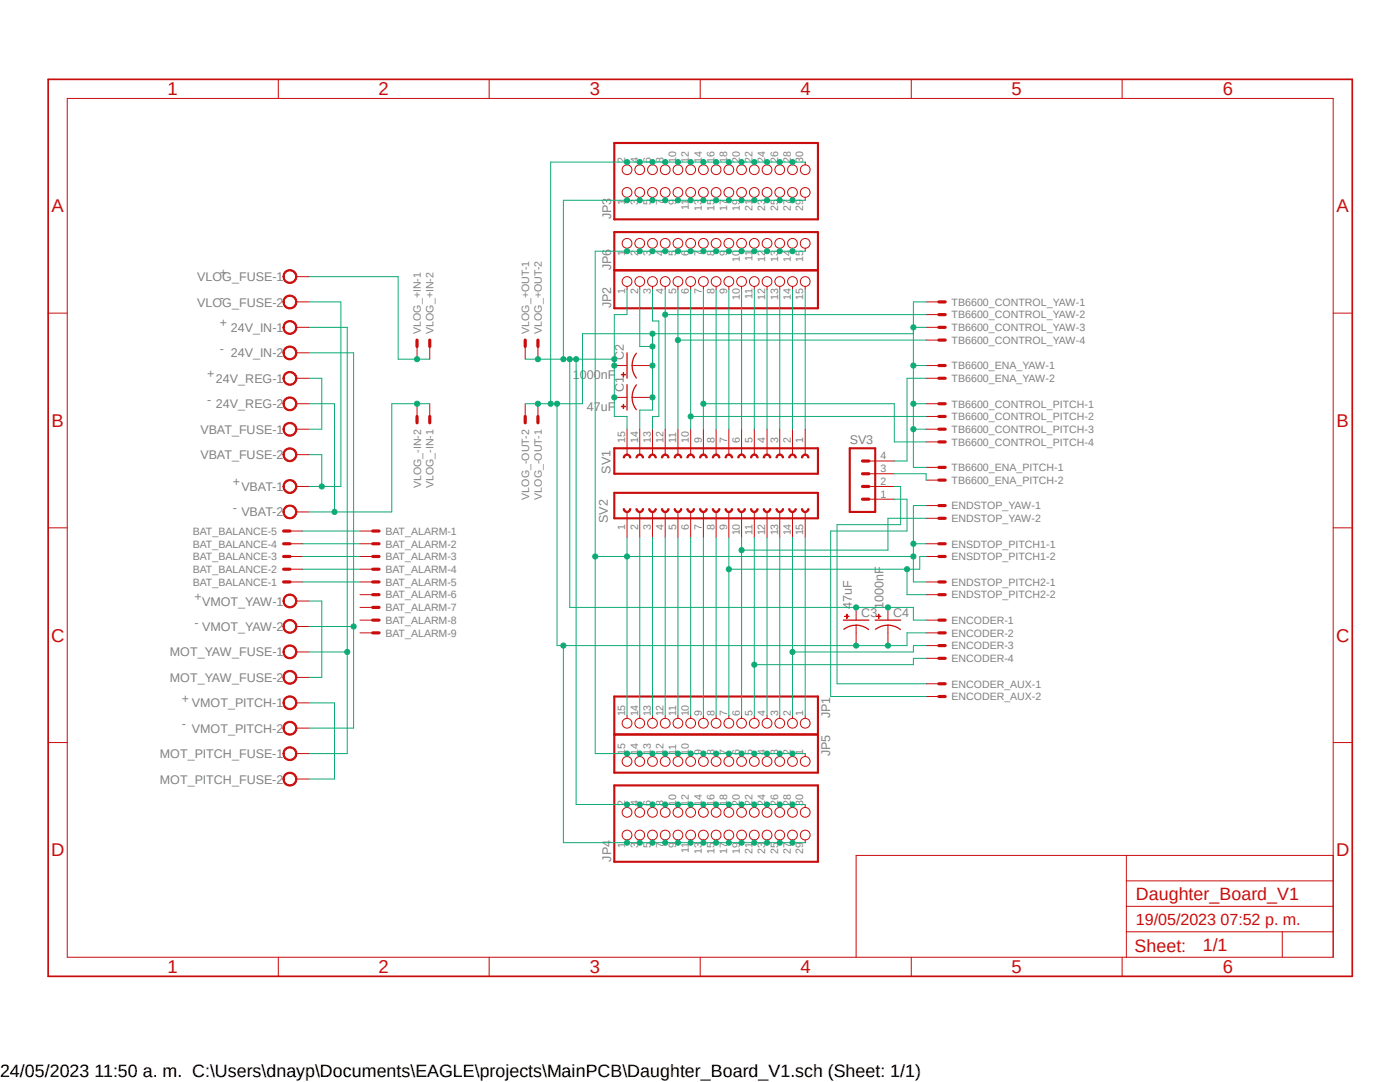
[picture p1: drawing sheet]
<svg xmlns="http://www.w3.org/2000/svg" width="279mm" height="216mm" viewBox="0 0 279 216" stroke-linecap="round" stroke-linejoin="round" font-family="sans-serif">
<defs><g id="words">
<g font-size="3.7" fill="#c90d0c">
<text x="33.4" y="19">1</text>
<text x="75.6" y="19">2</text>
<text x="117.7" y="19">3</text>
<text x="159.8" y="19">4</text>
<text x="201.9" y="19">5</text>
<text x="244" y="19">6</text>
<text x="10.3" y="42.4">A</text>
<text x="266.7" y="42.4">A</text>
<text x="10.3" y="85.2">B</text>
<text x="266.7" y="85.2">B</text>
<text x="10.2" y="128.1">C</text>
<text x="266.7" y="128.1">C</text>
<text x="10.2" y="170.9">D</text>
<text x="266.7" y="170.9">D</text>
<text x="33.4" y="194.2">1</text>
<text x="75.6" y="194.2">2</text>
<text x="117.7" y="194.2">3</text>
<text x="159.8" y="194.2">4</text>
<text x="201.9" y="194.2">5</text>
<text x="244" y="194.2">6</text>
</g>
<g font-size="3.6" fill="#c90d0c">
<text x="226.7" y="179.6">Daughter_Board_V1</text>
<text x="226.4" y="189.9">Sheet:</text>
<text x="240" y="189.7">1/1</text>
</g>
<text font-size="3.6" x="0" y="214.9">24/05/2023 11:50 a. m. C:\Users\dnayp\Documents\EAGLE\projects\MainPCB\Daughter_Board_V1.sch (Sheet: 1/1)</text>
<text font-size="3.2" fill="#c90d0c" x="226.7" y="184.7">19/05/2023 07:52 p. m.</text>
<g font-size="2.5" fill="#808080">
<text x="122" y="43.8" transform="rotate(-90 122 43.8)">JP3</text>
<text x="122" y="53.9" transform="rotate(-90 122 53.9)">JP6</text>
<text x="39.4" y="56.1">VLOG_FUSE-1</text>
<text x="43.9" y="55.2">+</text>
<text x="39.4" y="61.2">VLOG_FUSE-2</text>
<text x="43.9" y="65.3">+</text>
<text x="43.9" y="60.3">-</text>
<text x="122" y="61.5" transform="rotate(-90 122 61.5)">JP2</text>
<text x="43.9" y="70.4">-</text>
<text x="46.1" y="66.2">24V_IN-1</text>
<text x="46.1" y="71.3">24V_IN-2</text>
<text x="124.5" y="71.9" transform="rotate(-90 124.5 71.9)">C2</text>
<text x="41.4" y="75.5">+</text>
<text x="43.1" y="76.4">24V_REG-1</text>
<text x="114.3" y="75.6">1000nF</text>
<text x="41.4" y="80.6">-</text>
<text x="43.1" y="81.5">24V_REG-2</text>
<text x="117.1" y="82">47uF</text>
<text x="124.5" y="78.3" transform="rotate(-90 124.5 78.3)">C1</text>
<text x="40" y="86.5">VBAT_FUSE-1</text>
<text x="169.6" y="88.7">SV3</text>
<text x="40" y="91.6">VBAT_FUSE-2</text>
<text x="121.8" y="94.5" transform="rotate(-90 121.8 94.5)">SV1</text>
<text x="46.4" y="97.1">+</text>
<text x="48.2" y="98">VBAT-1</text>
<text x="46.4" y="102.2">-</text>
<text x="48.2" y="103">VBAT-2</text>
<text x="121.3" y="104.3" transform="rotate(-90 121.3 104.3)">SV2</text>
<text x="38.8" y="119.9">+</text>
<text x="38.8" y="125">-</text>
<text x="40.3" y="120.8">VMOT_YAW-1</text>
<text x="40.3" y="125.9">VMOT_YAW-2</text>
<text x="170" y="121.5" transform="rotate(-90 170 121.5)">47uF</text>
<text x="171.9" y="123.1">C3</text>
<text x="176.3" y="121.5" transform="rotate(-90 176.3 121.5)">1000nF</text>
<text x="178.2" y="123.1">C4</text>
<text x="33.9" y="131">MOT_YAW_FUSE-1</text>
<text x="33.9" y="136.1">MOT_YAW_FUSE-2</text>
<text x="36.3" y="140.3">+</text>
<text x="38.3" y="141.1">VMOT_PITCH-1</text>
<text x="165.7" y="143.3" transform="rotate(-90 165.7 143.3)">JP1</text>
<text x="36.3" y="145.3">-</text>
<text x="38.3" y="146.2">VMOT_PITCH-2</text>
<text x="31.9" y="151.3">MOT_PITCH_FUSE-1</text>
<text x="165.7" y="150.9" transform="rotate(-90 165.7 150.9)">JP5</text>
<text x="31.9" y="156.3">MOT_PITCH_FUSE-2</text>
<text x="122" y="172" transform="rotate(-90 122 172)">JP4</text>
</g>
<g font-size="2.1" fill="#808080">
<text x="124.8" y="32.6" transform="rotate(-90 124.8 32.6)">2</text>
<text x="127.3" y="32.6" transform="rotate(-90 127.3 32.6)">4</text>
<text x="129.9" y="32.6" transform="rotate(-90 129.9 32.6)">6</text>
<text x="132.4" y="32.6" transform="rotate(-90 132.4 32.6)">8</text>
<text x="135" y="32.6" transform="rotate(-90 135 32.6)">10</text>
<text x="137.5" y="32.6" transform="rotate(-90 137.5 32.6)">12</text>
<text x="140" y="32.6" transform="rotate(-90 140 32.6)">14</text>
<text x="142.6" y="32.6" transform="rotate(-90 142.6 32.6)">16</text>
<text x="145.1" y="32.6" transform="rotate(-90 145.1 32.6)">18</text>
<text x="147.7" y="32.6" transform="rotate(-90 147.7 32.6)">20</text>
<text x="150.2" y="32.6" transform="rotate(-90 150.2 32.6)">22</text>
<text x="152.7" y="32.6" transform="rotate(-90 152.7 32.6)">24</text>
<text x="155.3" y="32.6" transform="rotate(-90 155.3 32.6)">26</text>
<text x="157.8" y="32.6" transform="rotate(-90 157.8 32.6)">28</text>
<text x="160.3" y="32.6" transform="rotate(-90 160.3 32.6)">30</text>
<text x="124.8" y="40.9" transform="rotate(-90 124.8 40.9)">1</text>
<text x="127.3" y="40.9" transform="rotate(-90 127.3 40.9)">3</text>
<text x="129.9" y="40.9" transform="rotate(-90 129.9 40.9)">5</text>
<text x="132.4" y="40.9" transform="rotate(-90 132.4 40.9)">7</text>
<text x="135" y="40.9" transform="rotate(-90 135 40.9)">9</text>
<text x="137.5" y="42" transform="rotate(-90 137.5 42)">11</text>
<text x="140" y="42.1" transform="rotate(-90 140 42.1)">13</text>
<text x="142.6" y="42.1" transform="rotate(-90 142.6 42.1)">15</text>
<text x="145.1" y="42.1" transform="rotate(-90 145.1 42.1)">17</text>
<text x="147.7" y="42.1" transform="rotate(-90 147.7 42.1)">19</text>
<text x="150.2" y="42.1" transform="rotate(-90 150.2 42.1)">21</text>
<text x="152.7" y="42.1" transform="rotate(-90 152.7 42.1)">23</text>
<text x="155.3" y="42.1" transform="rotate(-90 155.3 42.1)">25</text>
<text x="157.8" y="42.1" transform="rotate(-90 157.8 42.1)">27</text>
<text x="160.3" y="42.1" transform="rotate(-90 160.3 42.1)">29</text>
<text x="124.8" y="51.1" transform="rotate(-90 124.8 51.1)">1</text>
<text x="127.3" y="51.1" transform="rotate(-90 127.3 51.1)">2</text>
<text x="129.9" y="51.1" transform="rotate(-90 129.9 51.1)">3</text>
<text x="132.4" y="51.1" transform="rotate(-90 132.4 51.1)">4</text>
<text x="135" y="51.1" transform="rotate(-90 135 51.1)">5</text>
<text x="137.5" y="51.1" transform="rotate(-90 137.5 51.1)">6</text>
<text x="140" y="51.1" transform="rotate(-90 140 51.1)">7</text>
<text x="142.6" y="51.1" transform="rotate(-90 142.6 51.1)">8</text>
<text x="145.1" y="51.1" transform="rotate(-90 145.1 51.1)">9</text>
<text x="147.7" y="52.3" transform="rotate(-90 147.7 52.3)">10</text>
<text x="150.2" y="52.1" transform="rotate(-90 150.2 52.1)">11</text>
<text x="152.7" y="52.3" transform="rotate(-90 152.7 52.3)">12</text>
<text x="155.3" y="52.3" transform="rotate(-90 155.3 52.3)">13</text>
<text x="157.8" y="52.3" transform="rotate(-90 157.8 52.3)">14</text>
<text x="160.3" y="52.3" transform="rotate(-90 160.3 52.3)">15</text>
<text x="124.8" y="58.7" transform="rotate(-90 124.8 58.7)">1</text>
<text x="127.3" y="58.7" transform="rotate(-90 127.3 58.7)">2</text>
<text x="129.9" y="58.7" transform="rotate(-90 129.9 58.7)">3</text>
<text x="132.4" y="58.7" transform="rotate(-90 132.4 58.7)">4</text>
<text x="135" y="58.7" transform="rotate(-90 135 58.7)">5</text>
<text x="137.5" y="58.7" transform="rotate(-90 137.5 58.7)">6</text>
<text x="140" y="58.7" transform="rotate(-90 140 58.7)">7</text>
<text x="142.6" y="58.7" transform="rotate(-90 142.6 58.7)">8</text>
<text x="145.1" y="58.7" transform="rotate(-90 145.1 58.7)">9</text>
<text x="147.7" y="59.9" transform="rotate(-90 147.7 59.9)">10</text>
<text x="150.2" y="59.7" transform="rotate(-90 150.2 59.7)">11</text>
<text x="152.7" y="59.9" transform="rotate(-90 152.7 59.9)">12</text>
<text x="155.3" y="59.9" transform="rotate(-90 155.3 59.9)">13</text>
<text x="157.8" y="59.9" transform="rotate(-90 157.8 59.9)">14</text>
<text x="160.3" y="59.9" transform="rotate(-90 160.3 59.9)">15</text>
<text x="189.9" y="61">TB6600_CONTROL_YAW-1</text>
<text x="189.9" y="63.5">TB6600_CONTROL_YAW-2</text>
<text x="84" y="66.6" transform="rotate(-90 84 66.6)">VLOG_+IN-1</text>
<text x="86.5" y="66.6" transform="rotate(-90 86.5 66.6)">VLOG_+IN-2</text>
<text x="105.6" y="66.6" transform="rotate(-90 105.6 66.6)">VLOG_+OUT-1</text>
<text x="108.1" y="66.6" transform="rotate(-90 108.1 66.6)">VLOG_+OUT-2</text>
<text x="189.9" y="66.1">TB6600_CONTROL_YAW-3</text>
<text x="189.9" y="68.6">TB6600_CONTROL_YAW-4</text>
<text x="189.9" y="76.2">TB6600_ENA_YAW-2</text>
<text x="189.9" y="73.7">TB6600_ENA_YAW-1</text>
<text x="189.9" y="81.3">TB6600_CONTROL_PITCH-1</text>
<text x="189.9" y="83.9">TB6600_CONTROL_PITCH-2</text>
<text x="124.8" y="88.4" transform="rotate(-90 124.8 88.4)">15</text>
<text x="127.3" y="88.4" transform="rotate(-90 127.3 88.4)">14</text>
<text x="129.9" y="88.4" transform="rotate(-90 129.9 88.4)">13</text>
<text x="132.4" y="88.4" transform="rotate(-90 132.4 88.4)">12</text>
<text x="135" y="88.4" transform="rotate(-90 135 88.4)">11</text>
<text x="137.5" y="88.4" transform="rotate(-90 137.5 88.4)">10</text>
<text x="140" y="88.4" transform="rotate(-90 140 88.4)">9</text>
<text x="142.6" y="88.4" transform="rotate(-90 142.6 88.4)">8</text>
<text x="145.1" y="88.4" transform="rotate(-90 145.1 88.4)">7</text>
<text x="147.7" y="88.4" transform="rotate(-90 147.7 88.4)">6</text>
<text x="150.2" y="88.4" transform="rotate(-90 150.2 88.4)">5</text>
<text x="152.7" y="88.4" transform="rotate(-90 152.7 88.4)">4</text>
<text x="155.3" y="88.4" transform="rotate(-90 155.3 88.4)">3</text>
<text x="157.8" y="88.4" transform="rotate(-90 157.8 88.4)">2</text>
<text x="160.3" y="88.4" transform="rotate(-90 160.3 88.4)">1</text>
<text x="189.9" y="86.4">TB6600_CONTROL_PITCH-3</text>
<text x="189.9" y="88.9">TB6600_CONTROL_PITCH-4</text>
<text x="175.7" y="94.2">3</text>
<text x="175.7" y="91.7">4</text>
<text x="189.9" y="94">TB6600_ENA_PITCH-1</text>
<text x="84" y="97.5" transform="rotate(-90 84 97.5)">VLOG_-IN-2</text>
<text x="86.5" y="97.5" transform="rotate(-90 86.5 97.5)">VLOG_-IN-1</text>
<text x="105.6" y="99.7" transform="rotate(-90 105.6 99.7)">VLOG_-OUT-2</text>
<text x="108.1" y="99.7" transform="rotate(-90 108.1 99.7)">VLOG_-OUT-1</text>
<text x="175.7" y="99.3">1</text>
<text x="175.7" y="96.7">2</text>
<text x="189.9" y="96.6">TB6600_ENA_PITCH-2</text>
<text x="189.9" y="101.6">ENDSTOP_YAW-1</text>
<text x="38.5" y="106.7">BAT_BALANCE-5</text>
<text x="76.9" y="106.7">BAT_ALARM-1</text>
<text x="124.8" y="105.7" transform="rotate(-90 124.8 105.7)">1</text>
<text x="127.3" y="105.7" transform="rotate(-90 127.3 105.7)">2</text>
<text x="129.9" y="105.7" transform="rotate(-90 129.9 105.7)">3</text>
<text x="132.4" y="105.7" transform="rotate(-90 132.4 105.7)">4</text>
<text x="135" y="105.7" transform="rotate(-90 135 105.7)">5</text>
<text x="137.5" y="105.7" transform="rotate(-90 137.5 105.7)">6</text>
<text x="140" y="105.7" transform="rotate(-90 140 105.7)">7</text>
<text x="142.6" y="105.7" transform="rotate(-90 142.6 105.7)">8</text>
<text x="145.1" y="105.7" transform="rotate(-90 145.1 105.7)">9</text>
<text x="147.7" y="106.8" transform="rotate(-90 147.7 106.8)">10</text>
<text x="150.2" y="106.7" transform="rotate(-90 150.2 106.7)">11</text>
<text x="152.7" y="106.8" transform="rotate(-90 152.7 106.8)">12</text>
<text x="155.3" y="106.8" transform="rotate(-90 155.3 106.8)">13</text>
<text x="157.8" y="106.8" transform="rotate(-90 157.8 106.8)">14</text>
<text x="160.3" y="106.8" transform="rotate(-90 160.3 106.8)">15</text>
<text x="189.9" y="104.2">ENDSTOP_YAW-2</text>
<text x="38.5" y="111.8">BAT_BALANCE-3</text>
<text x="38.5" y="109.3">BAT_BALANCE-4</text>
<text x="76.9" y="109.3">BAT_ALARM-2</text>
<text x="76.9" y="111.8">BAT_ALARM-3</text>
<text x="189.9" y="111.8">ENSDTOP_PITCH1-2</text>
<text x="189.9" y="109.3">ENSDTOP_PITCH1-1</text>
<text x="38.5" y="116.9">BAT_BALANCE-1</text>
<text x="38.5" y="114.3">BAT_BALANCE-2</text>
<text x="76.9" y="114.3">BAT_ALARM-4</text>
<text x="76.9" y="116.9">BAT_ALARM-5</text>
<text x="76.9" y="119.4">BAT_ALARM-6</text>
<text x="189.9" y="119.4">ENDSTOP_PITCH2-2</text>
<text x="189.9" y="116.9">ENDSTOP_PITCH2-1</text>
<text x="76.9" y="122">BAT_ALARM-7</text>
<text x="76.9" y="124.5">BAT_ALARM-8</text>
<text x="189.9" y="124.5">ENCODER-1</text>
<text x="76.9" y="127">BAT_ALARM-9</text>
<text x="189.9" y="127">ENCODER-2</text>
<text x="189.9" y="129.6">ENCODER-3</text>
<text x="189.9" y="132.1">ENCODER-4</text>
<text x="189.9" y="137.2">ENCODER_AUX-1</text>
<text x="124.8" y="143" transform="rotate(-90 124.8 143)">15</text>
<text x="127.3" y="143" transform="rotate(-90 127.3 143)">14</text>
<text x="129.9" y="143" transform="rotate(-90 129.9 143)">13</text>
<text x="132.4" y="143" transform="rotate(-90 132.4 143)">12</text>
<text x="135" y="143" transform="rotate(-90 135 143)">11</text>
<text x="137.5" y="143" transform="rotate(-90 137.5 143)">10</text>
<text x="140" y="143" transform="rotate(-90 140 143)">9</text>
<text x="142.6" y="143" transform="rotate(-90 142.6 143)">8</text>
<text x="145.1" y="143" transform="rotate(-90 145.1 143)">7</text>
<text x="147.7" y="143" transform="rotate(-90 147.7 143)">6</text>
<text x="150.2" y="143" transform="rotate(-90 150.2 143)">5</text>
<text x="152.7" y="143" transform="rotate(-90 152.7 143)">4</text>
<text x="155.3" y="143" transform="rotate(-90 155.3 143)">3</text>
<text x="157.8" y="143" transform="rotate(-90 157.8 143)">2</text>
<text x="160.3" y="143" transform="rotate(-90 160.3 143)">1</text>
<text x="189.9" y="139.7">ENCODER_AUX-2</text>
<text x="124.8" y="150.6" transform="rotate(-90 124.8 150.6)">15</text>
<text x="127.3" y="150.6" transform="rotate(-90 127.3 150.6)">14</text>
<text x="129.9" y="150.6" transform="rotate(-90 129.9 150.6)">13</text>
<text x="132.4" y="150.6" transform="rotate(-90 132.4 150.6)">12</text>
<text x="135" y="150.6" transform="rotate(-90 135 150.6)">11</text>
<text x="137.5" y="150.6" transform="rotate(-90 137.5 150.6)">10</text>
<text x="140" y="150.6" transform="rotate(-90 140 150.6)">9</text>
<text x="142.6" y="150.6" transform="rotate(-90 142.6 150.6)">8</text>
<text x="145.1" y="150.6" transform="rotate(-90 145.1 150.6)">7</text>
<text x="147.7" y="150.6" transform="rotate(-90 147.7 150.6)">6</text>
<text x="150.2" y="150.6" transform="rotate(-90 150.2 150.6)">5</text>
<text x="152.7" y="150.6" transform="rotate(-90 152.7 150.6)">4</text>
<text x="155.3" y="150.6" transform="rotate(-90 155.3 150.6)">3</text>
<text x="157.8" y="150.6" transform="rotate(-90 157.8 150.6)">2</text>
<text x="160.3" y="150.6" transform="rotate(-90 160.3 150.6)">1</text>
<text x="124.8" y="160.7" transform="rotate(-90 124.8 160.7)">2</text>
<text x="127.3" y="160.7" transform="rotate(-90 127.3 160.7)">4</text>
<text x="129.9" y="160.7" transform="rotate(-90 129.9 160.7)">6</text>
<text x="132.4" y="160.7" transform="rotate(-90 132.4 160.7)">8</text>
<text x="135" y="160.7" transform="rotate(-90 135 160.7)">10</text>
<text x="137.5" y="160.7" transform="rotate(-90 137.5 160.7)">12</text>
<text x="140" y="160.7" transform="rotate(-90 140 160.7)">14</text>
<text x="142.6" y="160.7" transform="rotate(-90 142.6 160.7)">16</text>
<text x="145.1" y="160.7" transform="rotate(-90 145.1 160.7)">18</text>
<text x="147.7" y="160.7" transform="rotate(-90 147.7 160.7)">20</text>
<text x="150.2" y="160.7" transform="rotate(-90 150.2 160.7)">22</text>
<text x="152.7" y="160.7" transform="rotate(-90 152.7 160.7)">24</text>
<text x="155.3" y="160.7" transform="rotate(-90 155.3 160.7)">26</text>
<text x="157.8" y="160.7" transform="rotate(-90 157.8 160.7)">28</text>
<text x="160.3" y="160.7" transform="rotate(-90 160.3 160.7)">30</text>
<text x="124.8" y="169.1" transform="rotate(-90 124.8 169.1)">1</text>
<text x="127.3" y="169.1" transform="rotate(-90 127.3 169.1)">3</text>
<text x="129.9" y="169.1" transform="rotate(-90 129.9 169.1)">5</text>
<text x="132.4" y="169.1" transform="rotate(-90 132.4 169.1)">7</text>
<text x="135" y="169.1" transform="rotate(-90 135 169.1)">9</text>
<text x="137.5" y="170.1" transform="rotate(-90 137.5 170.1)">11</text>
<text x="140" y="170.3" transform="rotate(-90 140 170.3)">13</text>
<text x="142.6" y="170.3" transform="rotate(-90 142.6 170.3)">15</text>
<text x="145.1" y="170.3" transform="rotate(-90 145.1 170.3)">17</text>
<text x="147.7" y="170.3" transform="rotate(-90 147.7 170.3)">19</text>
<text x="150.2" y="170.3" transform="rotate(-90 150.2 170.3)">21</text>
<text x="152.7" y="170.3" transform="rotate(-90 152.7 170.3)">23</text>
<text x="155.3" y="170.3" transform="rotate(-90 155.3 170.3)">25</text>
<text x="157.8" y="170.3" transform="rotate(-90 157.8 170.3)">27</text>
<text x="160.3" y="170.3" transform="rotate(-90 160.3 170.3)">29</text>
</g>
</g></defs>
<path d="M9.1 15.5l261.2 179.9M270.3 15.5l-261.2 179.9" fill="none" stroke="#fff" stroke-width=".2"/>
<g fill="none" stroke="#c90d0c" stroke-width=".2">
<path d="M13.4 19.6h252.7v171.4h-252.7zM55.5 15.8v3.8M97.6 15.8v3.8M139.7 15.8v3.8M181.9 15.8v3.8M223.9 15.8v3.8M9.6 62.5h3.8M266.1 62.5h3.8M9.6 105.3h3.8M266.1 105.3h3.8M9.6 148.2h3.8M266.1 148.2h3.8"/>
<path d="M224.8 170.7v20.3M224.8 175.8h41.3M266.1 170.7h-95.2v20.3M55.5 191v3.8M97.6 191v3.8M139.7 191v3.8M181.9 191v3.8M223.9 191v3.8M224.8 185.9h41.3M224.8 180.8h41.3M255.9 185.9v5.1"/>
</g>
<path d="M9.6 15.8h260.3v179h-260.3z" fill="none" stroke="#c90d0c" stroke-width=".34"/>
<path d="M163.2 89.5v5" fill="none" stroke="#c90d0c" stroke-width=".42"/>
<path d="M155 90.9a.76 .76 0 0 1 .8-.3 .76 .76 0 0 1 .6 .8h-.3a.51 .51 0 0 0-.5-.6 .51 .51 0 0 0-.5 .6h-.2z" fill-rule="evenodd" fill="#c90d0c"/>
<path d="M155 90.9a.76 .76 0 0 1 .8-.3 .76 .76 0 0 1 .6 .8h-.3a.51 .51 0 0 0-.5-.6 .51 .51 0 0 0-.5 .6h-.2z" fill="none" stroke="#c90d0c" stroke-width=".2"/>
<path d="M157.5 90.9a.76 .76 0 0 1 .9-.3 .76 .76 0 0 1 .5 .8h-.2a.51 .51 0 0 0-.5-.6 .51 .51 0 0 0-.6 .6h-.2z" fill-rule="evenodd" fill="#c90d0c"/>
<path d="M157.5 90.9a.76 .76 0 0 1 .9-.3 .76 .76 0 0 1 .5 .8h-.2a.51 .51 0 0 0-.5-.6 .51 .51 0 0 0-.6 .6h-.2z" fill="none" stroke="#c90d0c" stroke-width=".2"/>
<path d="M160.1 90.9a.76 .76 0 0 1 .8-.3 .76 .76 0 0 1 .6 .8h-.3a.51 .51 0 0 0-.5-.6 .51 .51 0 0 0-.5 .6h-.3z" fill-rule="evenodd" fill="#c90d0c"/>
<path d="M160.1 90.9a.76 .76 0 0 1 .8-.3 .76 .76 0 0 1 .6 .8h-.3a.51 .51 0 0 0-.5-.6 .51 .51 0 0 0-.5 .6h-.3z" fill="none" stroke="#c90d0c" stroke-width=".2"/>
<path d="M149.9 90.9a.76 .76 0 0 1 .9-.3 .76 .76 0 0 1 .5 .8h-.3a.51 .51 0 0 0-.5-.6 .51 .51 0 0 0-.5 .6h-.2z" fill-rule="evenodd" fill="#c90d0c"/>
<path d="M149.9 90.9a.76 .76 0 0 1 .9-.3 .76 .76 0 0 1 .5 .8h-.3a.51 .51 0 0 0-.5-.6 .51 .51 0 0 0-.5 .6h-.2z" fill="none" stroke="#c90d0c" stroke-width=".2"/>
<path d="M152.4 90.9a.76 .76 0 0 1 .9-.3 .76 .76 0 0 1 .5 .8h-.2a.51 .51 0 0 0-.5-.6 .51 .51 0 0 0-.5 .6h-.3z" fill-rule="evenodd" fill="#c90d0c"/>
<path d="M152.4 90.9a.76 .76 0 0 1 .9-.3 .76 .76 0 0 1 .5 .8h-.2a.51 .51 0 0 0-.5-.6 .51 .51 0 0 0-.5 .6h-.3z" fill="none" stroke="#c90d0c" stroke-width=".2"/>
<path d="M142.3 90.9a.76 .76 0 0 1 .8-.3 .76 .76 0 0 1 .6 .8h-.3a.51 .51 0 0 0-.5-.6 .51 .51 0 0 0-.5 .6h-.2z" fill-rule="evenodd" fill="#c90d0c"/>
<path d="M142.3 90.9a.76 .76 0 0 1 .8-.3 .76 .76 0 0 1 .6 .8h-.3a.51 .51 0 0 0-.5-.6 .51 .51 0 0 0-.5 .6h-.2z" fill="none" stroke="#c90d0c" stroke-width=".2"/>
<path d="M144.8 90.9a.76 .76 0 0 1 .9-.3 .76 .76 0 0 1 .5 .8h-.2a.51 .51 0 0 0-.5-.6 .51 .51 0 0 0-.6 .6h-.2z" fill-rule="evenodd" fill="#c90d0c"/>
<path d="M144.8 90.9a.76 .76 0 0 1 .9-.3 .76 .76 0 0 1 .5 .8h-.2a.51 .51 0 0 0-.5-.6 .51 .51 0 0 0-.6 .6h-.2z" fill="none" stroke="#c90d0c" stroke-width=".2"/>
<path d="M147.4 90.9a.76 .76 0 0 1 .8-.3 .76 .76 0 0 1 .6 .8h-.3a.51 .51 0 0 0-.5-.6 .51 .51 0 0 0-.5 .6h-.3z" fill-rule="evenodd" fill="#c90d0c"/>
<path d="M147.4 90.9a.76 .76 0 0 1 .8-.3 .76 .76 0 0 1 .6 .8h-.3a.51 .51 0 0 0-.5-.6 .51 .51 0 0 0-.5 .6h-.3z" fill="none" stroke="#c90d0c" stroke-width=".2"/>
<path d="M137.2 90.9a.76 .76 0 0 1 .9-.3 .76 .76 0 0 1 .5 .8h-.3a.51 .51 0 0 0-.5-.6 .51 .51 0 0 0-.5 .6h-.2z" fill-rule="evenodd" fill="#c90d0c"/>
<path d="M137.2 90.9a.76 .76 0 0 1 .9-.3 .76 .76 0 0 1 .5 .8h-.3a.51 .51 0 0 0-.5-.6 .51 .51 0 0 0-.5 .6h-.2z" fill="none" stroke="#c90d0c" stroke-width=".2"/>
<path d="M139.7 90.9a.76 .76 0 0 1 .9-.3 .76 .76 0 0 1 .5 .8h-.2a.51 .51 0 0 0-.5-.6 .51 .51 0 0 0-.5 .6h-.3z" fill-rule="evenodd" fill="#c90d0c"/>
<path d="M139.7 90.9a.76 .76 0 0 1 .9-.3 .76 .76 0 0 1 .5 .8h-.2a.51 .51 0 0 0-.5-.6 .51 .51 0 0 0-.5 .6h-.3z" fill="none" stroke="#c90d0c" stroke-width=".2"/>
<path d="M129.6 90.9a.76 .76 0 0 1 .8-.3 .76 .76 0 0 1 .6 .8h-.3a.51 .51 0 0 0-.5-.6 .51 .51 0 0 0-.5 .6h-.2z" fill-rule="evenodd" fill="#c90d0c"/>
<path d="M129.6 90.9a.76 .76 0 0 1 .8-.3 .76 .76 0 0 1 .6 .8h-.3a.51 .51 0 0 0-.5-.6 .51 .51 0 0 0-.5 .6h-.2z" fill="none" stroke="#c90d0c" stroke-width=".2"/>
<path d="M132.1 90.9a.76 .76 0 0 1 .9-.3 .76 .76 0 0 1 .5 .8h-.2a.51 .51 0 0 0-.5-.6 .51 .51 0 0 0-.6 .6h-.2z" fill-rule="evenodd" fill="#c90d0c"/>
<path d="M132.1 90.9a.76 .76 0 0 1 .9-.3 .76 .76 0 0 1 .5 .8h-.2a.51 .51 0 0 0-.5-.6 .51 .51 0 0 0-.6 .6h-.2z" fill="none" stroke="#c90d0c" stroke-width=".2"/>
<path d="M134.7 90.9a.76 .76 0 0 1 .8-.3 .76 .76 0 0 1 .6 .8h-.3a.51 .51 0 0 0-.5-.6 .51 .51 0 0 0-.5 .6h-.3z" fill-rule="evenodd" fill="#c90d0c"/>
<path d="M134.7 90.9a.76 .76 0 0 1 .8-.3 .76 .76 0 0 1 .6 .8h-.3a.51 .51 0 0 0-.5-.6 .51 .51 0 0 0-.5 .6h-.3z" fill="none" stroke="#c90d0c" stroke-width=".2"/>
<path d="M124.5 90.9a.76 .76 0 0 1 .9-.3 .76 .76 0 0 1 .5 .8h-.3a.51 .51 0 0 0-.5-.6 .51 .51 0 0 0-.5 .6h-.2z" fill-rule="evenodd" fill="#c90d0c"/>
<path d="M124.5 90.9a.76 .76 0 0 1 .9-.3 .76 .76 0 0 1 .5 .8h-.3a.51 .51 0 0 0-.5-.6 .51 .51 0 0 0-.5 .6h-.2z" fill="none" stroke="#c90d0c" stroke-width=".2"/>
<path d="M127 90.9a.76 .76 0 0 1 .9-.3 .76 .76 0 0 1 .5 .8h-.2a.51 .51 0 0 0-.5-.6 .51 .51 0 0 0-.5 .6h-.3z" fill-rule="evenodd" fill="#c90d0c"/>
<g fill="none" stroke="#c90d0c" stroke-width=".2">
<path d="M125.1 85.6v5.1M127 90.9a.76 .76 0 0 1 .9-.3 .76 .76 0 0 1 .5 .8h-.2a.51 .51 0 0 0-.5-.6 .51 .51 0 0 0-.5 .6h-.3zM127.7 85.6v5.1M130.2 85.6v5.1M132.8 85.6v5.1M135.3 85.6v5.1M137.8 85.6v5.1M140.4 85.6v5.1M142.9 85.6v5.1M145.5 85.6v5.1M148 85.6v5.1M150.5 85.6v5.1"/>
<path d="M153.1 85.6v5.1M155.6 85.6v5.1M158.2 85.6v5.1M160.7 85.6v5.1"/>
</g>
<path d="M122.6 98.3v5.1M163.2 89.5h-40.6v5h40.6" fill="none" stroke="#c90d0c" stroke-width=".42"/>
<path d="M129.5 101.5h.2a.51 .51 0 0 0 .5 .5 .51 .51 0 0 0 .5-.5h.3a.76 .76 0 0 1-.8 .8 .76 .76 0 0 1-.7-.8z" fill-rule="evenodd" fill="#c90d0c"/>
<path d="M129.5 101.5h.2a.51 .51 0 0 0 .5 .5 .51 .51 0 0 0 .5-.5h.3a.76 .76 0 0 1-.8 .8 .76 .76 0 0 1-.7-.8z" fill="none" stroke="#c90d0c" stroke-width=".2"/>
<path d="M126.9 101.5h.3a.51 .51 0 0 0 .5 .5 .51 .51 0 0 0 .5-.5h.2a.76 .76 0 0 1-.7 .8 .76 .76 0 0 1-.8-.8z" fill-rule="evenodd" fill="#c90d0c"/>
<path d="M126.9 101.5h.3a.51 .51 0 0 0 .5 .5 .51 .51 0 0 0 .5-.5h.2a.76 .76 0 0 1-.7 .8 .76 .76 0 0 1-.8-.8z" fill="none" stroke="#c90d0c" stroke-width=".2"/>
<path d="M124.4 101.5h.2a.51 .51 0 0 0 .5 .5 .51 .51 0 0 0 .5-.5h.3a.76 .76 0 0 1-.8 .8 .76 .76 0 0 1-.7-.8z" fill-rule="evenodd" fill="#c90d0c"/>
<path d="M124.4 101.5h.2a.51 .51 0 0 0 .5 .5 .51 .51 0 0 0 .5-.5h.3a.76 .76 0 0 1-.8 .8 .76 .76 0 0 1-.7-.8z" fill="none" stroke="#c90d0c" stroke-width=".2"/>
<path d="M134.5 101.5h.3a.51 .51 0 0 0 .5 .5 .51 .51 0 0 0 .5-.5h.3a.76 .76 0 0 1-.8 .8 .76 .76 0 0 1-.8-.8z" fill-rule="evenodd" fill="#c90d0c"/>
<path d="M134.5 101.5h.3a.51 .51 0 0 0 .5 .5 .51 .51 0 0 0 .5-.5h.3a.76 .76 0 0 1-.8 .8 .76 .76 0 0 1-.8-.8z" fill="none" stroke="#c90d0c" stroke-width=".2"/>
<path d="M132 101.5h.2a.51 .51 0 0 0 .6 .5 .51 .51 0 0 0 .5-.5h.2a.76 .76 0 0 1-.7 .8 .76 .76 0 0 1-.8-.8z" fill-rule="evenodd" fill="#c90d0c"/>
<path d="M132 101.5h.2a.51 .51 0 0 0 .6 .5 .51 .51 0 0 0 .5-.5h.2a.76 .76 0 0 1-.7 .8 .76 .76 0 0 1-.8-.8z" fill="none" stroke="#c90d0c" stroke-width=".2"/>
<path d="M142.2 101.5h.2a.51 .51 0 0 0 .5 .5 .51 .51 0 0 0 .5-.5h.3a.76 .76 0 0 1-.8 .8 .76 .76 0 0 1-.7-.8z" fill-rule="evenodd" fill="#c90d0c"/>
<path d="M142.2 101.5h.2a.51 .51 0 0 0 .5 .5 .51 .51 0 0 0 .5-.5h.3a.76 .76 0 0 1-.8 .8 .76 .76 0 0 1-.7-.8z" fill="none" stroke="#c90d0c" stroke-width=".2"/>
<path d="M139.6 101.5h.3a.51 .51 0 0 0 .5 .5 .51 .51 0 0 0 .5-.5h.2a.76 .76 0 0 1-.7 .8 .76 .76 0 0 1-.8-.8z" fill-rule="evenodd" fill="#c90d0c"/>
<path d="M139.6 101.5h.3a.51 .51 0 0 0 .5 .5 .51 .51 0 0 0 .5-.5h.2a.76 .76 0 0 1-.7 .8 .76 .76 0 0 1-.8-.8z" fill="none" stroke="#c90d0c" stroke-width=".2"/>
<path d="M137.1 101.5h.2a.51 .51 0 0 0 .5 .5 .51 .51 0 0 0 .5-.5h.3a.76 .76 0 0 1-.8 .8 .76 .76 0 0 1-.7-.8z" fill-rule="evenodd" fill="#c90d0c"/>
<path d="M137.1 101.5h.2a.51 .51 0 0 0 .5 .5 .51 .51 0 0 0 .5-.5h.3a.76 .76 0 0 1-.8 .8 .76 .76 0 0 1-.7-.8z" fill="none" stroke="#c90d0c" stroke-width=".2"/>
<path d="M147.2 101.5h.3a.51 .51 0 0 0 .5 .5 .51 .51 0 0 0 .5-.5h.3a.76 .76 0 0 1-.8 .8 .76 .76 0 0 1-.8-.8z" fill-rule="evenodd" fill="#c90d0c"/>
<path d="M147.2 101.5h.3a.51 .51 0 0 0 .5 .5 .51 .51 0 0 0 .5-.5h.3a.76 .76 0 0 1-.8 .8 .76 .76 0 0 1-.8-.8z" fill="none" stroke="#c90d0c" stroke-width=".2"/>
<path d="M144.7 101.5h.2a.51 .51 0 0 0 .6 .5 .51 .51 0 0 0 .5-.5h.2a.76 .76 0 0 1-.7 .8 .76 .76 0 0 1-.8-.8z" fill-rule="evenodd" fill="#c90d0c"/>
<path d="M144.7 101.5h.2a.51 .51 0 0 0 .6 .5 .51 .51 0 0 0 .5-.5h.2a.76 .76 0 0 1-.7 .8 .76 .76 0 0 1-.8-.8z" fill="none" stroke="#c90d0c" stroke-width=".2"/>
<path d="M154.9 101.5h.2a.51 .51 0 0 0 .5 .5 .51 .51 0 0 0 .5-.5h.3a.76 .76 0 0 1-.8 .8 .76 .76 0 0 1-.7-.8z" fill-rule="evenodd" fill="#c90d0c"/>
<path d="M154.9 101.5h.2a.51 .51 0 0 0 .5 .5 .51 .51 0 0 0 .5-.5h.3a.76 .76 0 0 1-.8 .8 .76 .76 0 0 1-.7-.8z" fill="none" stroke="#c90d0c" stroke-width=".2"/>
<path d="M152.3 101.5h.3a.51 .51 0 0 0 .5 .5 .51 .51 0 0 0 .5-.5h.2a.76 .76 0 0 1-.7 .8 .76 .76 0 0 1-.8-.8z" fill-rule="evenodd" fill="#c90d0c"/>
<path d="M152.3 101.5h.3a.51 .51 0 0 0 .5 .5 .51 .51 0 0 0 .5-.5h.2a.76 .76 0 0 1-.7 .8 .76 .76 0 0 1-.8-.8z" fill="none" stroke="#c90d0c" stroke-width=".2"/>
<path d="M149.8 101.5h.2a.51 .51 0 0 0 .5 .5 .51 .51 0 0 0 .5-.5h.3a.76 .76 0 0 1-.8 .8 .76 .76 0 0 1-.7-.8z" fill-rule="evenodd" fill="#c90d0c"/>
<path d="M149.8 101.5h.2a.51 .51 0 0 0 .5 .5 .51 .51 0 0 0 .5-.5h.3a.76 .76 0 0 1-.8 .8 .76 .76 0 0 1-.7-.8z" fill="none" stroke="#c90d0c" stroke-width=".2"/>
<path d="M159.9 101.5h.3a.51 .51 0 0 0 .5 .5 .51 .51 0 0 0 .5-.5h.3a.76 .76 0 0 1-.8 .8 .76 .76 0 0 1-.8-.8z" fill-rule="evenodd" fill="#c90d0c"/>
<path d="M159.9 101.5h.3a.51 .51 0 0 0 .5 .5 .51 .51 0 0 0 .5-.5h.3a.76 .76 0 0 1-.8 .8 .76 .76 0 0 1-.8-.8z" fill="none" stroke="#c90d0c" stroke-width=".2"/>
<path d="M157.4 101.5h.2a.51 .51 0 0 0 .6 .5 .51 .51 0 0 0 .5-.5h.2a.76 .76 0 0 1-.7 .8 .76 .76 0 0 1-.8-.8z" fill-rule="evenodd" fill="#c90d0c"/>
<g fill="none" stroke="#c90d0c" stroke-width=".2">
<path d="M125.1 102.2v5M127.7 102.2v5M130.2 102.2v5M132.8 102.2v5M135.3 102.2v5M137.8 102.2v5M140.4 102.2v5M142.9 102.2v5M145.5 102.2v5M148 102.2v5M150.5 102.2v5M153.1 102.2v5"/>
<path d="M155.6 102.2v5M157.4 101.5h.2a.51 .51 0 0 0 .6 .5 .51 .51 0 0 0 .5-.5h.2a.76 .76 0 0 1-.7 .8 .76 .76 0 0 1-.8-.8zM158.2 102.2v5M160.7 102.2v5"/>
</g>
<path d="M122.6 98.3h40.6v5.1h-40.6" fill="none" stroke="#c90d0c" stroke-width=".42"/>
<path d="M56.8 96.2a1.4 1.4 0 0 1 2.2 0 1.4 1.4 0 0 1-.7 2.2 1.4 1.4 0 0 1-1.8-1.3h.2a1.15 1.15 0 0 1 1.7-1 1.15 1.15 0 0 1 .2 1.9 1.15 1.15 0 0 1-1.8-.5l-.1-.4h-.2z" fill-rule="evenodd" fill="#c90d0c"/>
<path d="M56.8 96.2a1.4 1.4 0 0 1 2.2 0 1.4 1.4 0 0 1-.7 2.2 1.4 1.4 0 0 1-1.8-1.3h.2a1.15 1.15 0 0 1 1.7-1 1.15 1.15 0 0 1 .2 1.9 1.15 1.15 0 0 1-1.8-.5l-.1-.4h-.2zM59.1 97.1h2.6" fill="none" stroke="#c90d0c" stroke-width=".2"/>
<path d="M56.8 101.3a1.4 1.4 0 0 1 2.2 0 1.4 1.4 0 0 1-.7 2.2 1.4 1.4 0 0 1-1.8-1.3h.2a1.15 1.15 0 0 1 1.7-1 1.15 1.15 0 0 1 .2 1.9 1.15 1.15 0 0 1-1.8-.6l-.1-.3h-.2z" fill-rule="evenodd" fill="#c90d0c"/>
<path d="M56.8 101.3a1.4 1.4 0 0 1 2.2 0 1.4 1.4 0 0 1-.7 2.2 1.4 1.4 0 0 1-1.8-1.3h.2a1.15 1.15 0 0 1 1.7-1 1.15 1.15 0 0 1 .2 1.9 1.15 1.15 0 0 1-1.8-.6l-.1-.3h-.2zM59.1 102.2h2.6" fill="none" stroke="#c90d0c" stroke-width=".2"/>
<path d="M56.8 84.8a1.4 1.4 0 0 1 2.2 0 1.4 1.4 0 0 1-.7 2.1 1.4 1.4 0 0 1-1.8-1.3h.2a1.15 1.15 0 0 1 1.7-.9 1.15 1.15 0 0 1 .2 1.9 1.15 1.15 0 0 1-1.8-.6l-.1-.4h-.2z" fill-rule="evenodd" fill="#c90d0c"/>
<path d="M56.8 84.8a1.4 1.4 0 0 1 2.2 0 1.4 1.4 0 0 1-.7 2.1 1.4 1.4 0 0 1-1.8-1.3h.2a1.15 1.15 0 0 1 1.7-.9 1.15 1.15 0 0 1 .2 1.9 1.15 1.15 0 0 1-1.8-.6l-.1-.4h-.2zM59.1 85.6h2.6" fill="none" stroke="#c90d0c" stroke-width=".2"/>
<path d="M56.8 89.8a1.4 1.4 0 0 1 2.2 .1 1.4 1.4 0 0 1-.7 2.1 1.4 1.4 0 0 1-1.8-1.3h.2a1.15 1.15 0 0 1 1.7-.9 1.15 1.15 0 0 1 .2 1.9 1.15 1.15 0 0 1-1.8-.6l-.1-.4h-.2z" fill-rule="evenodd" fill="#c90d0c"/>
<path d="M56.8 89.8a1.4 1.4 0 0 1 2.2 .1 1.4 1.4 0 0 1-.7 2.1 1.4 1.4 0 0 1-1.8-1.3h.2a1.15 1.15 0 0 1 1.7-.9 1.15 1.15 0 0 1 .2 1.9 1.15 1.15 0 0 1-1.8-.6l-.1-.4h-.2zM59.1 90.7h2.6" fill="none" stroke="#c90d0c" stroke-width=".2"/>
<path d="M56.8 74.6a1.41 1.41 0 0 1 2.2 0 1.41 1.41 0 0 1-.7 2.2 1.41 1.41 0 0 1-1.8-1.3h.2a1.15 1.15 0 0 1 1.7-.9 1.15 1.15 0 0 1 .2 1.9 1.15 1.15 0 0 1-1.8-.6l-.1-.4h-.2z" fill-rule="evenodd" fill="#c90d0c"/>
<path d="M56.8 74.6a1.41 1.41 0 0 1 2.2 0 1.41 1.41 0 0 1-.7 2.2 1.41 1.41 0 0 1-1.8-1.3h.2a1.15 1.15 0 0 1 1.7-.9 1.15 1.15 0 0 1 .2 1.9 1.15 1.15 0 0 1-1.8-.6l-.1-.4h-.2zM59.1 75.5h2.6" fill="none" stroke="#c90d0c" stroke-width=".2"/>
<path d="M56.8 79.7a1.41 1.41 0 0 1 2.2 0 1.41 1.41 0 0 1-.7 2.2 1.41 1.41 0 0 1-1.8-1.3h.2a1.15 1.15 0 0 1 1.7-1 1.15 1.15 0 0 1 .2 1.9 1.15 1.15 0 0 1-1.8-.6l-.1-.3h-.2z" fill-rule="evenodd" fill="#c90d0c"/>
<path d="M56.8 79.7a1.41 1.41 0 0 1 2.2 0 1.41 1.41 0 0 1-.7 2.2 1.41 1.41 0 0 1-1.8-1.3h.2a1.15 1.15 0 0 1 1.7-1 1.15 1.15 0 0 1 .2 1.9 1.15 1.15 0 0 1-1.8-.6l-.1-.3h-.2zM59.1 80.6h2.6" fill="none" stroke="#c90d0c" stroke-width=".2"/>
<path d="M56.8 119a1.4 1.4 0 0 1 2.2 .1 1.4 1.4 0 0 1-.7 2.1 1.4 1.4 0 0 1-1.8-1.3h.2a1.15 1.15 0 0 1 1.7-.9 1.15 1.15 0 0 1 .2 1.9 1.15 1.15 0 0 1-1.8-.6l-.1-.4h-.2z" fill-rule="evenodd" fill="#c90d0c"/>
<path d="M56.8 119a1.4 1.4 0 0 1 2.2 .1 1.4 1.4 0 0 1-.7 2.1 1.4 1.4 0 0 1-1.8-1.3h.2a1.15 1.15 0 0 1 1.7-.9 1.15 1.15 0 0 1 .2 1.9 1.15 1.15 0 0 1-1.8-.6l-.1-.4h-.2zM59.1 119.9h2.6" fill="none" stroke="#c90d0c" stroke-width=".2"/>
<path d="M56.8 124.1a1.4 1.4 0 0 1 2.2 .1 1.4 1.4 0 0 1-.7 2.1 1.4 1.4 0 0 1-1.8-1.3h.2a1.14 1.14 0 0 1 1.5-1.1 1.14 1.14 0 0 1 .6 1.8 1.14 1.14 0 0 1-1.8 0l-.3-.7h-.2z" fill-rule="evenodd" fill="#c90d0c"/>
<path d="M56.8 124.1a1.4 1.4 0 0 1 2.2 .1 1.4 1.4 0 0 1-.7 2.1 1.4 1.4 0 0 1-1.8-1.3h.2a1.14 1.14 0 0 1 1.5-1.1 1.14 1.14 0 0 1 .6 1.8 1.14 1.14 0 0 1-1.8 0l-.3-.7h-.2zM59.1 125h2.6" fill="none" stroke="#c90d0c" stroke-width=".2"/>
<path d="M56.8 129.2a1.41 1.41 0 0 1 2.2 0 1.41 1.41 0 0 1-.7 2.2 1.41 1.41 0 0 1-1.8-1.3h.2a1.14 1.14 0 0 1 1.5-1.1 1.14 1.14 0 0 1 .6 1.7 1.14 1.14 0 0 1-1.8 .1l-.3-.7h-.2z" fill-rule="evenodd" fill="#c90d0c"/>
<path d="M56.8 129.2a1.41 1.41 0 0 1 2.2 0 1.41 1.41 0 0 1-.7 2.2 1.41 1.41 0 0 1-1.8-1.3h.2a1.14 1.14 0 0 1 1.5-1.1 1.14 1.14 0 0 1 .6 1.7 1.14 1.14 0 0 1-1.8 .1l-.3-.7h-.2zM59.1 130.1h2.6" fill="none" stroke="#c90d0c" stroke-width=".2"/>
<path d="M56.8 134.2a1.41 1.41 0 0 1 2.2 .1 1.41 1.41 0 0 1-.7 2.1 1.41 1.41 0 0 1-1.8-1.2h.2a1.14 1.14 0 0 1 1.5-1.1 1.14 1.14 0 0 1 .6 1.7 1.14 1.14 0 0 1-1.8 .1l-.3-.7h-.2z" fill-rule="evenodd" fill="#c90d0c"/>
<path d="M56.8 134.2a1.41 1.41 0 0 1 2.2 .1 1.41 1.41 0 0 1-.7 2.1 1.41 1.41 0 0 1-1.8-1.2h.2a1.14 1.14 0 0 1 1.5-1.1 1.14 1.14 0 0 1 .6 1.7 1.14 1.14 0 0 1-1.8 .1l-.3-.7h-.2zM59.1 135.2h2.6" fill="none" stroke="#c90d0c" stroke-width=".2"/>
<path d="M56.8 139.3a1.41 1.41 0 0 1 2.2 .1 1.41 1.41 0 0 1-.7 2.1 1.41 1.41 0 0 1-1.8-1.2h.2a1.14 1.14 0 0 1 1.5-1.1 1.14 1.14 0 0 1 .6 1.7 1.14 1.14 0 0 1-1.8 .1l-.3-.7h-.2z" fill-rule="evenodd" fill="#c90d0c"/>
<path d="M56.8 139.3a1.41 1.41 0 0 1 2.2 .1 1.41 1.41 0 0 1-.7 2.1 1.41 1.41 0 0 1-1.8-1.2h.2a1.14 1.14 0 0 1 1.5-1.1 1.14 1.14 0 0 1 .6 1.7 1.14 1.14 0 0 1-1.8 .1l-.3-.7h-.2zM59.1 140.3h2.6" fill="none" stroke="#c90d0c" stroke-width=".2"/>
<path d="M56.8 144.4a1.41 1.41 0 0 1 2.2 .1 1.41 1.41 0 0 1-.7 2.1 1.41 1.41 0 0 1-1.8-1.3h.2a1.15 1.15 0 0 1 1.7-.9 1.15 1.15 0 0 1 .2 1.9 1.15 1.15 0 0 1-1.8-.6l-.1-.4h-.2z" fill-rule="evenodd" fill="#c90d0c"/>
<path d="M56.8 144.4a1.41 1.41 0 0 1 2.2 .1 1.41 1.41 0 0 1-.7 2.1 1.41 1.41 0 0 1-1.8-1.3h.2a1.15 1.15 0 0 1 1.7-.9 1.15 1.15 0 0 1 .2 1.9 1.15 1.15 0 0 1-1.8-.6l-.1-.4h-.2zM59.1 145.3h2.6" fill="none" stroke="#c90d0c" stroke-width=".2"/>
<path d="M56.8 149.5a1.41 1.41 0 0 1 2.2 0 1.41 1.41 0 0 1-.7 2.2 1.41 1.41 0 0 1-1.8-1.3h.2a1.15 1.15 0 0 1 1.7-1 1.15 1.15 0 0 1 .2 2 1.15 1.15 0 0 1-1.8-.6l-.1-.4h-.2z" fill-rule="evenodd" fill="#c90d0c"/>
<path d="M56.8 149.5a1.41 1.41 0 0 1 2.2 0 1.41 1.41 0 0 1-.7 2.2 1.41 1.41 0 0 1-1.8-1.3h.2a1.15 1.15 0 0 1 1.7-1 1.15 1.15 0 0 1 .2 2 1.15 1.15 0 0 1-1.8-.6l-.1-.4h-.2zM59.1 150.4h2.6" fill="none" stroke="#c90d0c" stroke-width=".2"/>
<path d="M56.8 154.6a1.41 1.41 0 0 1 2.2 0 1.41 1.41 0 0 1-.7 2.2 1.41 1.41 0 0 1-1.8-1.4h.2a1.15 1.15 0 0 1 1.7-.9 1.15 1.15 0 0 1 .2 1.9 1.15 1.15 0 0 1-1.8-.5l-.1-.5h-.2z" fill-rule="evenodd" fill="#c90d0c"/>
<path d="M56.8 154.6a1.41 1.41 0 0 1 2.2 0 1.41 1.41 0 0 1-.7 2.2 1.41 1.41 0 0 1-1.8-1.4h.2a1.15 1.15 0 0 1 1.7-.9 1.15 1.15 0 0 1 .2 1.9 1.15 1.15 0 0 1-1.8-.5l-.1-.5h-.2zM59.1 155.4h2.6" fill="none" stroke="#c90d0c" stroke-width=".2"/>
<path d="M56.8 64.4a1.41 1.41 0 0 1 2.2 .1 1.41 1.41 0 0 1-.7 2.1 1.41 1.41 0 0 1-1.8-1.3h.2a1.15 1.15 0 0 1 1.7-.9 1.15 1.15 0 0 1 .2 1.9 1.15 1.15 0 0 1-1.8-.6l-.1-.4h-.2z" fill-rule="evenodd" fill="#c90d0c"/>
<path d="M56.8 64.4a1.41 1.41 0 0 1 2.2 .1 1.41 1.41 0 0 1-.7 2.1 1.41 1.41 0 0 1-1.8-1.3h.2a1.15 1.15 0 0 1 1.7-.9 1.15 1.15 0 0 1 .2 1.9 1.15 1.15 0 0 1-1.8-.6l-.1-.4h-.2zM59.1 65.3h2.6" fill="none" stroke="#c90d0c" stroke-width=".2"/>
<path d="M56.8 69.5a1.41 1.41 0 0 1 2.2 .1 1.41 1.41 0 0 1-.7 2.1 1.41 1.41 0 0 1-1.8-1.3h.2a1.15 1.15 0 0 1 1.7-.9 1.15 1.15 0 0 1 .2 1.9 1.15 1.15 0 0 1-1.8-.6l-.1-.4h-.2z" fill-rule="evenodd" fill="#c90d0c"/>
<g fill="none" stroke="#c90d0c" stroke-width=".2">
<path d="M56.8 69.5a1.41 1.41 0 0 1 2.2 .1 1.41 1.41 0 0 1-.7 2.1 1.41 1.41 0 0 1-1.8-1.3h.2a1.15 1.15 0 0 1 1.7-.9 1.15 1.15 0 0 1 .2 1.9 1.15 1.15 0 0 1-1.8-.6l-.1-.4h-.2zM59.1 70.4h2.6M83.2 69.1v2.6M85.8 69.1v2.6M104.8 69.1v2.6M107.4 69.1v2.6M184.8 60.2h2.6M184.8 62.8h2.6M184.8 65.3h2.6M184.8 67.9h2.6M184.8 75.5h2.6M184.8 72.9h2.6"/>
<path d="M83.2 80.6v2.5M85.8 80.6v2.5M104.8 80.6v2.5M107.4 80.6v2.5M184.8 80.6h2.6M184.8 83.1h2.6M184.8 85.6h2.6M184.8 88.2h2.6M184.8 95.8h2.6M184.8 93.3h2.6M57.9 116.1h2.5M57.9 113.6h2.5"/>
<path d="M57.9 111h2.5M57.9 108.5h2.5M57.9 106h2.5M71.8 116.1h2.6M71.8 113.6h2.6M71.8 111h2.6M71.8 108.5h2.6M71.8 106h2.6M71.8 118.7h2.6M184.8 116.1h2.6M184.8 111h2.6M184.8 108.5h2.6"/>
<path d="M184.8 118.7h2.6M184.8 103.4h2.6M184.8 100.9h2.6M71.8 121.2h2.6M71.8 123.7h2.6M71.8 126.3h2.6M184.8 123.7h2.6M184.8 126.3h2.6M184.8 128.8h2.6M184.8 131.4h2.6M184.8 139h2.6M184.8 136.4h2.6"/>
</g>
<g fill="none" stroke="#c90d0c" stroke-width=".64">
<path d="M83.2 67.9v1.2M85.8 67.9v1.2M104.8 67.9v1.2M107.4 67.9v1.2M187.4 60.2h1.2M187.4 62.8h1.2M187.4 65.3h1.2M187.4 67.9h1.2M187.4 75.5h1.2M187.4 72.9h1.2M83.2 83.1v1.3M85.8 83.1v1.3"/>
<path d="M104.8 83.1v1.3M107.4 83.1v1.3M187.4 80.6h1.2M187.4 83.1h1.2M187.4 85.6h1.2M187.4 88.2h1.2M187.4 95.8h1.2M187.4 93.3h1.2M56.6 116.1h1.3M56.6 113.6h1.3M56.6 111h1.3M56.6 108.5h1.3"/>
<path d="M56.6 106h1.3M74.4 116.1h1.2M74.4 113.6h1.2M74.4 111h1.2M74.4 108.5h1.2M74.4 106h1.2M74.4 118.7h1.2M187.4 116.1h1.2M187.4 111h1.2M187.4 108.5h1.2M187.4 118.7h1.2M187.4 103.4h1.2"/>
<path d="M187.4 100.9h1.2M74.4 121.2h1.2M74.4 123.7h1.2M74.4 126.3h1.2M187.4 123.7h1.2M187.4 126.3h1.2M187.4 128.8h1.2M187.4 131.4h1.2M187.4 139h1.2M187.4 136.4h1.2"/>
</g>
<path d="M56.8 54.3a1.41 1.41 0 0 1 2.2 0 1.41 1.41 0 0 1-.7 2.2 1.41 1.41 0 0 1-1.8-1.3h.2a1.14 1.14 0 0 1 1.5-1.1 1.14 1.14 0 0 1 .6 1.7 1.14 1.14 0 0 1-1.8 .1l-.3-.7h-.2z" fill-rule="evenodd" fill="#c90d0c"/>
<path d="M56.8 54.3a1.41 1.41 0 0 1 2.2 0 1.41 1.41 0 0 1-.7 2.2 1.41 1.41 0 0 1-1.8-1.3h.2a1.14 1.14 0 0 1 1.5-1.1 1.14 1.14 0 0 1 .6 1.7 1.14 1.14 0 0 1-1.8 .1l-.3-.7h-.2zM59.1 55.2h2.6" fill="none" stroke="#c90d0c" stroke-width=".2"/>
<path d="M56.8 59.4a1.41 1.41 0 0 1 2.2 0 1.41 1.41 0 0 1-.7 2.2 1.41 1.41 0 0 1-1.8-1.4h.2a1.15 1.15 0 0 1 1.7-.9 1.15 1.15 0 0 1 .2 1.9 1.15 1.15 0 0 1-1.8-.5l-.1-.5h-.2z" fill-rule="evenodd" fill="#c90d0c"/>
<path d="M56.8 59.4a1.41 1.41 0 0 1 2.2 0 1.41 1.41 0 0 1-.7 2.2 1.41 1.41 0 0 1-1.8-1.4h.2a1.15 1.15 0 0 1 1.7-.9 1.15 1.15 0 0 1 .2 1.9 1.15 1.15 0 0 1-1.8-.5l-.1-.5h-.2zM59.1 60.2h2.6M126.2 79.3h1.5" fill="none" stroke="#c90d0c" stroke-width=".2"/>
<path d="M125.1 76.8v5M127 76.8a4 4 0 0 0 0 4.9" fill="none" stroke="#c90d0c" stroke-width=".25"/>
<path d="M124.4 80.7l.1 .8z" fill-rule="evenodd" fill="#c90d0c"/>
<path d="M124.4 80.7l.1 .8z" fill="none" stroke="#c90d0c" stroke-width=".2"/>
<path d="M124 81.1l.8 .1z" fill-rule="evenodd" fill="#c90d0c"/>
<path d="M122.6 79.3h2.5M126.2 72.9h1.5M127.7 79.3h2.5M124 81.1l.8 .1z" fill="none" stroke="#c90d0c" stroke-width=".2"/>
<path d="M125.1 70.4v5.1M127 70.5a4 4 0 0 0 0 4.9" fill="none" stroke="#c90d0c" stroke-width=".25"/>
<path d="M124.4 74.3l.1 .9z" fill-rule="evenodd" fill="#c90d0c"/>
<path d="M124.4 74.3l.1 .9z" fill="none" stroke="#c90d0c" stroke-width=".2"/>
<path d="M124 74.7l.8 .1z" fill-rule="evenodd" fill="#c90d0c"/>
<path d="M122.6 72.9h2.5M124 74.7l.8 .1zM127.7 72.9h2.5M170.9 124.8v1.5" fill="none" stroke="#c90d0c" stroke-width=".2"/>
<path d="M168.3 123.7h5.1M168.4 125.6a4 4 0 0 1 5 0" fill="none" stroke="#c90d0c" stroke-width=".25"/>
<path d="M168.6 122.9l.9 .1z" fill-rule="evenodd" fill="#c90d0c"/>
<path d="M168.6 122.9l.9 .1z" fill="none" stroke="#c90d0c" stroke-width=".2"/>
<path d="M169 122.6l.1 .8z" fill-rule="evenodd" fill="#c90d0c"/>
<path d="M169 122.6l.1 .8zM170.9 121.2v2.5M170.9 126.3v2.5M177.2 124.8v1.5" fill="none" stroke="#c90d0c" stroke-width=".2"/>
<path d="M174.7 123.7h5M174.7 125.6a4 4 0 0 1 5 0" fill="none" stroke="#c90d0c" stroke-width=".25"/>
<path d="M175 122.9l.8 .1z" fill-rule="evenodd" fill="#c90d0c"/>
<path d="M175 122.9l.8 .1z" fill="none" stroke="#c90d0c" stroke-width=".2"/>
<path d="M175.3 122.6l.1 .8z" fill-rule="evenodd" fill="#c90d0c"/>
<g fill="none" stroke="#c90d0c" stroke-width=".2">
<path d="M125.1 32.3v.6M125.1 39.4v.6M127.7 32.3v.6M127.7 39.4v.6M130.2 32.3v.6M130.2 39.4v.6M132.8 32.3v.6M132.8 39.4v.6M135.3 32.3v.6M135.3 39.4v.6M137.8 32.3v.6M137.8 39.4v.6"/>
<path d="M140.4 32.3v.6M140.4 39.4v.6M142.9 32.3v.6M142.9 39.4v.6M145.5 32.3v.6M145.5 39.4v.6M148 32.3v.6M148 39.4v.6M150.5 32.3v.6M150.5 39.4v.6M153.1 32.3v.6M153.1 39.4v.6"/>
<path d="M155.6 32.3v.6M155.6 39.4v.6M158.2 32.3v.6M158.2 39.4v.6M160.7 32.3v.6M160.7 39.4v.6M125.1 49.5v.6M125.1 57.1v.6M127.7 49.5v.6M127.7 57.1v.6M130.2 49.5v.6M130.2 57.1v.6"/>
<path d="M132.8 49.5v.6M132.8 57.1v.6M135.3 49.5v.6M135.3 57.1v.6M137.8 49.5v.6M137.8 57.1v.6M140.4 49.5v.6M140.4 57.1v.6M142.9 49.5v.6M142.9 57.1v.6M145.5 49.5v.6M145.5 57.1v.6"/>
<path d="M148 49.5v.6M148 57.1v.6M150.5 49.5v.6M150.5 57.1v.6M153.1 49.5v.6M153.1 57.1v.6M155.6 49.5v.6M155.6 57.1v.6M158.2 49.5v.6M158.2 57.1v.6M160.7 49.5v.6M160.7 57.1v.6"/>
<path d="M173.4 99.6h5.1M173.4 97.1h5.1M173.4 94.5h5.1M173.4 92h5.1M175.3 122.6l.1 .8zM177.2 121.2v2.5M177.2 126.3v2.5M125.1 142.8v.5M125.1 150.4v.6M127.7 142.8v.5M127.7 150.4v.6M130.2 142.8v.5"/>
<path d="M130.2 150.4v.6M132.8 142.8v.5M132.8 150.4v.6M135.3 142.8v.5M135.3 150.4v.6M137.8 142.8v.5M137.8 150.4v.6M140.4 142.8v.5M140.4 150.4v.6M142.9 142.8v.5M142.9 150.4v.6M145.5 142.8v.5"/>
<path d="M145.5 150.4v.6M148 142.8v.5M148 150.4v.6M150.5 142.8v.5M150.5 150.4v.6M153.1 142.8v.5M153.1 150.4v.6M155.6 142.8v.5M155.6 150.4v.6M158.2 142.8v.5M158.2 150.4v.6M160.7 142.8v.5"/>
<path d="M160.7 150.4v.6M125.1 160.5v.6M125.1 167.6v.5M127.7 160.5v.6M127.7 167.6v.5M130.2 160.5v.6M130.2 167.6v.5M132.8 160.5v.6M132.8 167.6v.5M135.3 160.5v.6M135.3 167.6v.5M137.8 160.5v.6"/>
<path d="M137.8 167.6v.5M140.4 160.5v.6M140.4 167.6v.5M142.9 160.5v.6M142.9 167.6v.5M145.5 160.5v.6M145.5 167.6v.5M148 160.5v.6M148 167.6v.5M150.5 160.5v.6M150.5 167.6v.5M153.1 160.5v.6"/>
<path d="M153.1 167.6v.5M155.6 160.5v.6M155.6 167.6v.5M158.2 160.5v.6M158.2 167.6v.5M160.7 160.5v.6M160.7 167.6v.5"/>
<circle cx="125.1" cy="33.9" r=".98"/>
<circle cx="125.1" cy="38.4" r=".98"/>
<circle cx="127.7" cy="38.4" r=".98"/>
<circle cx="127.7" cy="33.9" r=".98"/>
<circle cx="130.2" cy="38.4" r=".98"/>
<circle cx="130.2" cy="33.9" r=".98"/>
<circle cx="132.8" cy="33.9" r=".98"/>
<circle cx="132.8" cy="38.4" r=".98"/>
<circle cx="135.3" cy="33.9" r=".98"/>
<circle cx="135.3" cy="38.4" r=".98"/>
<circle cx="137.8" cy="38.4" r=".98"/>
<circle cx="137.8" cy="33.9" r=".98"/>
<circle cx="140.4" cy="38.4" r=".98"/>
<circle cx="140.4" cy="33.9" r=".98"/>
<circle cx="142.9" cy="33.9" r=".98"/>
<circle cx="142.9" cy="38.4" r=".98"/>
<circle cx="145.5" cy="38.4" r=".98"/>
<circle cx="145.5" cy="33.9" r=".98"/>
<circle cx="148" cy="38.4" r=".98"/>
<circle cx="148" cy="33.9" r=".98"/>
<circle cx="150.5" cy="33.9" r=".98"/>
<circle cx="150.5" cy="38.4" r=".98"/>
<circle cx="153.1" cy="33.9" r=".98"/>
<circle cx="153.1" cy="38.4" r=".98"/>
<circle cx="155.6" cy="33.9" r=".98"/>
<circle cx="155.6" cy="38.4" r=".98"/>
<circle cx="158.2" cy="38.4" r=".98"/>
<circle cx="158.2" cy="33.9" r=".98"/>
<circle cx="160.7" cy="38.4" r=".98"/>
<circle cx="160.7" cy="33.9" r=".98"/>
<circle cx="125.1" cy="48.6" r=".98"/>
<circle cx="125.1" cy="56.2" r=".98"/>
<circle cx="127.7" cy="56.2" r=".98"/>
<circle cx="127.7" cy="48.6" r=".98"/>
<circle cx="130.2" cy="56.2" r=".98"/>
<circle cx="130.2" cy="48.6" r=".98"/>
<circle cx="132.8" cy="56.2" r=".98"/>
<circle cx="132.8" cy="48.6" r=".98"/>
<circle cx="135.3" cy="56.2" r=".98"/>
<circle cx="135.3" cy="48.6" r=".98"/>
<circle cx="137.8" cy="56.2" r=".98"/>
<circle cx="137.8" cy="48.6" r=".98"/>
<circle cx="140.4" cy="56.2" r=".98"/>
<circle cx="140.4" cy="48.6" r=".98"/>
<circle cx="142.9" cy="56.2" r=".98"/>
<circle cx="142.9" cy="48.6" r=".98"/>
<circle cx="145.5" cy="56.2" r=".98"/>
<circle cx="145.5" cy="48.6" r=".98"/>
<circle cx="148" cy="48.6" r=".98"/>
<circle cx="148" cy="56.2" r=".98"/>
<circle cx="150.5" cy="56.2" r=".98"/>
<circle cx="150.5" cy="48.6" r=".98"/>
<circle cx="153.1" cy="56.2" r=".98"/>
<circle cx="153.1" cy="48.6" r=".98"/>
<circle cx="155.6" cy="56.2" r=".98"/>
<circle cx="155.6" cy="48.6" r=".98"/>
<circle cx="158.2" cy="56.2" r=".98"/>
<circle cx="158.2" cy="48.6" r=".98"/>
<circle cx="160.7" cy="56.2" r=".98"/>
<circle cx="160.7" cy="48.6" r=".98"/>
<circle cx="125.1" cy="151.9" r=".98"/>
<circle cx="125.1" cy="144.3" r=".98"/>
<circle cx="127.7" cy="144.3" r=".98"/>
<circle cx="127.7" cy="151.9" r=".98"/>
<circle cx="130.2" cy="151.9" r=".98"/>
<circle cx="130.2" cy="144.3" r=".98"/>
<circle cx="132.8" cy="144.3" r=".98"/>
<circle cx="132.8" cy="151.9" r=".98"/>
<circle cx="135.3" cy="144.3" r=".98"/>
<circle cx="135.3" cy="151.9" r=".98"/>
<circle cx="137.8" cy="144.3" r=".98"/>
<circle cx="137.8" cy="151.9" r=".98"/>
<circle cx="140.4" cy="151.9" r=".98"/>
<circle cx="140.4" cy="144.3" r=".98"/>
<circle cx="142.9" cy="144.3" r=".98"/>
<circle cx="142.9" cy="151.9" r=".98"/>
<circle cx="145.5" cy="151.9" r=".98"/>
<circle cx="145.5" cy="144.3" r=".98"/>
<circle cx="148" cy="151.9" r=".98"/>
<circle cx="148" cy="144.3" r=".98"/>
<circle cx="150.5" cy="144.3" r=".98"/>
<circle cx="150.5" cy="151.9" r=".98"/>
<circle cx="153.1" cy="151.9" r=".98"/>
<circle cx="153.1" cy="144.3" r=".98"/>
<circle cx="155.6" cy="144.3" r=".98"/>
<circle cx="155.6" cy="151.9" r=".98"/>
<circle cx="158.2" cy="144.3" r=".98"/>
<circle cx="158.2" cy="151.9" r=".98"/>
<circle cx="160.7" cy="144.3" r=".98"/>
<circle cx="160.7" cy="151.9" r=".98"/>
<circle cx="125.1" cy="166.6" r=".98"/>
<circle cx="125.1" cy="162.1" r=".98"/>
<circle cx="127.7" cy="162.1" r=".98"/>
<circle cx="127.7" cy="166.6" r=".98"/>
<circle cx="130.2" cy="166.6" r=".98"/>
<circle cx="130.2" cy="162.1" r=".98"/>
<circle cx="132.8" cy="162.1" r=".98"/>
<circle cx="132.8" cy="166.6" r=".98"/>
<circle cx="135.3" cy="166.6" r=".98"/>
<circle cx="135.3" cy="162.1" r=".98"/>
<circle cx="137.8" cy="166.6" r=".98"/>
<circle cx="137.8" cy="162.1" r=".98"/>
<circle cx="140.4" cy="166.6" r=".98"/>
<circle cx="140.4" cy="162.1" r=".98"/>
<circle cx="142.9" cy="162.1" r=".98"/>
<circle cx="142.9" cy="166.6" r=".98"/>
<circle cx="145.5" cy="162.1" r=".98"/>
<circle cx="145.5" cy="166.6" r=".98"/>
<circle cx="148" cy="166.6" r=".98"/>
<circle cx="148" cy="162.1" r=".98"/>
<circle cx="150.5" cy="166.6" r=".98"/>
<circle cx="150.5" cy="162.1" r=".98"/>
<circle cx="153.1" cy="166.6" r=".98"/>
<circle cx="153.1" cy="162.1" r=".98"/>
<circle cx="155.6" cy="166.6" r=".98"/>
<circle cx="155.6" cy="162.1" r=".98"/>
<circle cx="158.2" cy="162.1" r=".98"/>
<circle cx="158.2" cy="166.6" r=".98"/>
<circle cx="160.7" cy="166.6" r=".98"/>
<circle cx="160.7" cy="162.1" r=".98"/>
</g>
<path d="M122.6 28.5h40.6v15.3h-40.6zM122.6 46.3h40.6v15.2h-40.6zM122.6 53.9h40.6M169.6 89.5h5.1v12.7h-5.1zM122.6 139h40.6v15.2h-40.6zM122.6 156.7h40.6v15.3h-40.6zM122.6 146.6h40.6" fill="none" stroke="#c90d0c" stroke-width=".42"/>
<path d="M172.1 94.5h1.3M172.1 97.1h1.3M172.1 99.6h1.3M172.1 92h1.3" fill="none" stroke="#c90d0c" stroke-width=".64"/>
<path d="M61.7 55.2h17.8v16.5h6.3M60.4 106h11.4M60.4 108.5h11.4M60.4 111h11.4M60.4 113.6h11.4M60.4 116.1h11.4" fill="none" stroke="#0dab76" stroke-width=".2"/>
<circle cx="83.2" cy="71.7" r=".51" fill="#0dab76"/>
<g fill="none" stroke="#0dab76" stroke-width=".2">
<path d="M158.2 107.2v35.6M184.8 128.8h-2.5v1.3h-24.1"/>
<circle cx="83.2" cy="71.7" r=".51"/>
</g>
<circle cx="158.2" cy="130.1" r=".51" fill="#0dab76"/>
<g fill="none" stroke="#0dab76" stroke-width=".2">
<path d="M150.5 107.2v35.6M184.8 131.4h-2.5v1.2h-31.8"/>
<circle cx="158.2" cy="130.1" r=".51"/>
</g>
<circle cx="150.5" cy="132.6" r=".51" fill="#0dab76"/>
<g fill="none" stroke="#0dab76" stroke-width=".2">
<path d="M148 107.2v35.6M184.8 103.4h-7.6v6.4h-29.2"/>
<circle cx="150.5" cy="132.6" r=".51"/>
</g>
<circle cx="148" cy="109.8" r=".51" fill="#0dab76"/>
<g fill="none" stroke="#0dab76" stroke-width=".2">
<path d="M181 113.6v5.1h3.8M184.8 111h-1.2v2.6h-38.1"/>
<circle cx="148" cy="109.8" r=".51"/>
</g>
<circle cx="181" cy="113.6" r=".51" fill="#0dab76"/>
<g fill="none" stroke="#0dab76" stroke-width=".2">
<path d="M145.5 107.2v35.6"/>
<circle cx="181" cy="113.6" r=".51"/>
</g>
<circle cx="145.5" cy="113.6" r=".51" fill="#0dab76"/>
<g fill="none" stroke="#0dab76" stroke-width=".2">
<path d="M132.8 57.7v27.9M132.8 62.8h52"/>
<circle cx="145.5" cy="113.6" r=".51"/>
</g>
<circle cx="132.8" cy="62.8" r=".51" fill="#0dab76"/>
<g fill="none" stroke="#0dab76" stroke-width=".2">
<path d="M135.3 57.7v27.9M135.3 67.9h49.5"/>
<circle cx="132.8" cy="62.8" r=".51"/>
</g>
<circle cx="135.3" cy="67.9" r=".51" fill="#0dab76"/>
<g fill="none" stroke="#0dab76" stroke-width=".2">
<path d="M137.8 57.7v27.9M137.8 83.1h47"/>
<circle cx="135.3" cy="67.9" r=".51"/>
</g>
<circle cx="137.8" cy="83.1" r=".51" fill="#0dab76"/>
<g fill="none" stroke="#0dab76" stroke-width=".2">
<path d="M140.4 57.7v27.9M140.4 80.6h38.1v7.6h6.3"/>
<circle cx="137.8" cy="83.1" r=".51"/>
</g>
<circle cx="140.4" cy="80.6" r=".51" fill="#0dab76"/>
<g fill="none" stroke="#0dab76" stroke-width=".2">
<path d="M118.8 50.1h41.9M130.2 57.7v6.4h1.3v19h-1.3v2.5M142.9 57.7v27.9M145.5 57.7v27.9M148 57.7v27.9M150.5 57.7v27.9M153.1 57.7v27.9M155.6 57.7v27.9M158.2 57.7v27.9M160.7 57.7v27.9M184.8 75.5h-3.8v16.5h-2.5M178.5 99.6h2.5v6.4h-15.2v33h19"/>
<path d="M178.5 94.5h6.3v1.3M178.5 97.1h1.2v7.6h-12.7v31.7h17.8M118.8 111v39.4h41.9M127.7 107.2v35.6M130.2 107.2v35.6M132.8 107.2v35.6M135.3 107.2v35.6M137.8 107.2v35.6M140.4 107.2v35.6M142.9 107.2v35.6M153.1 107.2v35.6M155.6 107.2v35.6"/>
<path d="M160.7 107.2v35.6M182.3 108.5h2.5M184.8 100.9h-2.5v15.2h2.5"/>
<circle cx="140.4" cy="80.6" r=".51"/>
</g>
<circle cx="182.3" cy="108.5" r=".51" fill="#0dab76"/>
<g fill="none" stroke="#0dab76" stroke-width=".2">
<path d="M125.1 111h57.2M125.1 107.2v35.6"/>
<circle cx="182.3" cy="108.5" r=".51"/>
</g>
<circle cx="125.1" cy="111" r=".51" fill="#0dab76"/>
<g fill="none" stroke="#0dab76" stroke-width=".2">
<path d="M118.8 50.1v60.9h6.3"/>
<circle cx="125.1" cy="111" r=".51"/>
</g>
<circle cx="118.8" cy="111" r=".51" fill="#0dab76"/>
<circle cx="118.8" cy="111" r=".51" fill="none" stroke="#0dab76" stroke-width=".2"/>
<circle cx="158.2" cy="150.4" r=".51" fill="#0dab76"/>
<circle cx="158.2" cy="150.4" r=".51" fill="none" stroke="#0dab76" stroke-width=".2"/>
<circle cx="155.6" cy="150.4" r=".51" fill="#0dab76"/>
<circle cx="155.6" cy="150.4" r=".51" fill="none" stroke="#0dab76" stroke-width=".2"/>
<circle cx="153.1" cy="150.4" r=".51" fill="#0dab76"/>
<circle cx="153.1" cy="150.4" r=".51" fill="none" stroke="#0dab76" stroke-width=".2"/>
<circle cx="150.5" cy="150.4" r=".51" fill="#0dab76"/>
<circle cx="150.5" cy="150.4" r=".51" fill="none" stroke="#0dab76" stroke-width=".2"/>
<circle cx="148" cy="150.4" r=".51" fill="#0dab76"/>
<circle cx="148" cy="150.4" r=".51" fill="none" stroke="#0dab76" stroke-width=".2"/>
<circle cx="145.5" cy="150.4" r=".51" fill="#0dab76"/>
<circle cx="145.5" cy="150.4" r=".51" fill="none" stroke="#0dab76" stroke-width=".2"/>
<circle cx="142.9" cy="150.4" r=".51" fill="#0dab76"/>
<circle cx="142.9" cy="150.4" r=".51" fill="none" stroke="#0dab76" stroke-width=".2"/>
<circle cx="140.4" cy="150.4" r=".51" fill="#0dab76"/>
<circle cx="140.4" cy="150.4" r=".51" fill="none" stroke="#0dab76" stroke-width=".2"/>
<circle cx="137.8" cy="150.4" r=".51" fill="#0dab76"/>
<circle cx="137.8" cy="150.4" r=".51" fill="none" stroke="#0dab76" stroke-width=".2"/>
<circle cx="135.3" cy="150.4" r=".51" fill="#0dab76"/>
<circle cx="135.3" cy="150.4" r=".51" fill="none" stroke="#0dab76" stroke-width=".2"/>
<circle cx="132.8" cy="150.4" r=".51" fill="#0dab76"/>
<circle cx="132.8" cy="150.4" r=".51" fill="none" stroke="#0dab76" stroke-width=".2"/>
<circle cx="130.2" cy="150.4" r=".51" fill="#0dab76"/>
<circle cx="130.2" cy="150.4" r=".51" fill="none" stroke="#0dab76" stroke-width=".2"/>
<circle cx="127.7" cy="150.4" r=".51" fill="#0dab76"/>
<circle cx="127.7" cy="150.4" r=".51" fill="none" stroke="#0dab76" stroke-width=".2"/>
<circle cx="125.1" cy="150.4" r=".51" fill="#0dab76"/>
<circle cx="125.1" cy="150.4" r=".51" fill="none" stroke="#0dab76" stroke-width=".2"/>
<circle cx="125.1" cy="50.1" r=".51" fill="#0dab76"/>
<circle cx="125.1" cy="50.1" r=".51" fill="none" stroke="#0dab76" stroke-width=".2"/>
<circle cx="127.7" cy="50.1" r=".51" fill="#0dab76"/>
<circle cx="127.7" cy="50.1" r=".51" fill="none" stroke="#0dab76" stroke-width=".2"/>
<circle cx="130.2" cy="50.1" r=".51" fill="#0dab76"/>
<circle cx="130.2" cy="50.1" r=".51" fill="none" stroke="#0dab76" stroke-width=".2"/>
<circle cx="132.8" cy="50.1" r=".51" fill="#0dab76"/>
<circle cx="132.8" cy="50.1" r=".51" fill="none" stroke="#0dab76" stroke-width=".2"/>
<circle cx="135.3" cy="50.1" r=".51" fill="#0dab76"/>
<circle cx="135.3" cy="50.1" r=".51" fill="none" stroke="#0dab76" stroke-width=".2"/>
<circle cx="137.8" cy="50.1" r=".51" fill="#0dab76"/>
<circle cx="137.8" cy="50.1" r=".51" fill="none" stroke="#0dab76" stroke-width=".2"/>
<circle cx="140.4" cy="50.1" r=".51" fill="#0dab76"/>
<circle cx="140.4" cy="50.1" r=".51" fill="none" stroke="#0dab76" stroke-width=".2"/>
<circle cx="142.9" cy="50.1" r=".51" fill="#0dab76"/>
<circle cx="142.9" cy="50.1" r=".51" fill="none" stroke="#0dab76" stroke-width=".2"/>
<circle cx="145.5" cy="50.1" r=".51" fill="#0dab76"/>
<circle cx="145.5" cy="50.1" r=".51" fill="none" stroke="#0dab76" stroke-width=".2"/>
<circle cx="148" cy="50.1" r=".51" fill="#0dab76"/>
<circle cx="148" cy="50.1" r=".51" fill="none" stroke="#0dab76" stroke-width=".2"/>
<circle cx="150.5" cy="50.1" r=".51" fill="#0dab76"/>
<circle cx="150.5" cy="50.1" r=".51" fill="none" stroke="#0dab76" stroke-width=".2"/>
<circle cx="153.1" cy="50.1" r=".51" fill="#0dab76"/>
<circle cx="153.1" cy="50.1" r=".51" fill="none" stroke="#0dab76" stroke-width=".2"/>
<circle cx="155.6" cy="50.1" r=".51" fill="#0dab76"/>
<circle cx="155.6" cy="50.1" r=".51" fill="none" stroke="#0dab76" stroke-width=".2"/>
<circle cx="158.2" cy="50.1" r=".51" fill="#0dab76"/>
<circle cx="158.2" cy="50.1" r=".51" fill="none" stroke="#0dab76" stroke-width=".2"/>
<circle cx="182.3" cy="111" r=".51" fill="#0dab76"/>
<g fill="none" stroke="#0dab76" stroke-width=".2">
<path d="M125.1 40h5.1"/>
<circle cx="182.3" cy="111" r=".51"/>
</g>
<circle cx="127.7" cy="40" r=".51" fill="#0dab76"/>
<g fill="none" stroke="#0dab76" stroke-width=".2">
<path d="M130.2 40h2.6"/>
<circle cx="127.7" cy="40" r=".51"/>
</g>
<circle cx="130.2" cy="40" r=".51" fill="#0dab76"/>
<g fill="none" stroke="#0dab76" stroke-width=".2">
<path d="M132.8 40h2.5"/>
<circle cx="130.2" cy="40" r=".51"/>
</g>
<circle cx="132.8" cy="40" r=".51" fill="#0dab76"/>
<g fill="none" stroke="#0dab76" stroke-width=".2">
<path d="M135.3 40h2.5"/>
<circle cx="132.8" cy="40" r=".51"/>
</g>
<circle cx="135.3" cy="40" r=".51" fill="#0dab76"/>
<g fill="none" stroke="#0dab76" stroke-width=".2">
<path d="M137.8 40h2.6"/>
<circle cx="135.3" cy="40" r=".51"/>
</g>
<circle cx="137.8" cy="40" r=".51" fill="#0dab76"/>
<g fill="none" stroke="#0dab76" stroke-width=".2">
<path d="M140.4 40h2.5"/>
<circle cx="137.8" cy="40" r=".51"/>
</g>
<circle cx="140.4" cy="40" r=".51" fill="#0dab76"/>
<g fill="none" stroke="#0dab76" stroke-width=".2">
<path d="M142.9 40h2.6"/>
<circle cx="140.4" cy="40" r=".51"/>
</g>
<circle cx="142.9" cy="40" r=".51" fill="#0dab76"/>
<g fill="none" stroke="#0dab76" stroke-width=".2">
<path d="M145.5 40h2.5"/>
<circle cx="142.9" cy="40" r=".51"/>
</g>
<circle cx="145.5" cy="40" r=".51" fill="#0dab76"/>
<g fill="none" stroke="#0dab76" stroke-width=".2">
<path d="M148 40h2.5"/>
<circle cx="145.5" cy="40" r=".51"/>
</g>
<circle cx="148" cy="40" r=".51" fill="#0dab76"/>
<g fill="none" stroke="#0dab76" stroke-width=".2">
<path d="M150.5 40h2.6"/>
<circle cx="148" cy="40" r=".51"/>
</g>
<circle cx="150.5" cy="40" r=".51" fill="#0dab76"/>
<g fill="none" stroke="#0dab76" stroke-width=".2">
<path d="M153.1 40h2.5"/>
<circle cx="150.5" cy="40" r=".51"/>
</g>
<circle cx="153.1" cy="40" r=".51" fill="#0dab76"/>
<g fill="none" stroke="#0dab76" stroke-width=".2">
<path d="M155.6 40h2.6"/>
<circle cx="153.1" cy="40" r=".51"/>
</g>
<circle cx="155.6" cy="40" r=".51" fill="#0dab76"/>
<g fill="none" stroke="#0dab76" stroke-width=".2">
<path d="M158.2 40h2.5"/>
<circle cx="155.6" cy="40" r=".51"/>
</g>
<circle cx="158.2" cy="40" r=".51" fill="#0dab76"/>
<g fill="none" stroke="#0dab76" stroke-width=".2">
<path d="M112.4 40h12.7"/>
<circle cx="158.2" cy="40" r=".51"/>
</g>
<circle cx="125.1" cy="40" r=".51" fill="#0dab76"/>
<g fill="none" stroke="#0dab76" stroke-width=".2">
<path d="M125.1 160.5h5.1"/>
<circle cx="125.1" cy="40" r=".51"/>
</g>
<circle cx="127.7" cy="160.5" r=".51" fill="#0dab76"/>
<g fill="none" stroke="#0dab76" stroke-width=".2">
<path d="M130.2 160.5h2.6"/>
<circle cx="127.7" cy="160.5" r=".51"/>
</g>
<circle cx="130.2" cy="160.5" r=".51" fill="#0dab76"/>
<g fill="none" stroke="#0dab76" stroke-width=".2">
<path d="M132.8 160.5h2.5"/>
<circle cx="130.2" cy="160.5" r=".51"/>
</g>
<circle cx="132.8" cy="160.5" r=".51" fill="#0dab76"/>
<g fill="none" stroke="#0dab76" stroke-width=".2">
<path d="M135.3 160.5h2.5"/>
<circle cx="132.8" cy="160.5" r=".51"/>
</g>
<circle cx="135.3" cy="160.5" r=".51" fill="#0dab76"/>
<g fill="none" stroke="#0dab76" stroke-width=".2">
<path d="M137.8 160.5h2.6"/>
<circle cx="135.3" cy="160.5" r=".51"/>
</g>
<circle cx="137.8" cy="160.5" r=".51" fill="#0dab76"/>
<g fill="none" stroke="#0dab76" stroke-width=".2">
<path d="M140.4 160.5h2.5"/>
<circle cx="137.8" cy="160.5" r=".51"/>
</g>
<circle cx="140.4" cy="160.5" r=".51" fill="#0dab76"/>
<g fill="none" stroke="#0dab76" stroke-width=".2">
<path d="M142.9 160.5h2.6"/>
<circle cx="140.4" cy="160.5" r=".51"/>
</g>
<circle cx="142.9" cy="160.5" r=".51" fill="#0dab76"/>
<g fill="none" stroke="#0dab76" stroke-width=".2">
<path d="M145.5 160.5h2.5"/>
<circle cx="142.9" cy="160.5" r=".51"/>
</g>
<circle cx="145.5" cy="160.5" r=".51" fill="#0dab76"/>
<g fill="none" stroke="#0dab76" stroke-width=".2">
<path d="M148 160.5h2.5"/>
<circle cx="145.5" cy="160.5" r=".51"/>
</g>
<circle cx="148" cy="160.5" r=".51" fill="#0dab76"/>
<g fill="none" stroke="#0dab76" stroke-width=".2">
<path d="M150.5 160.5h2.6"/>
<circle cx="148" cy="160.5" r=".51"/>
</g>
<circle cx="150.5" cy="160.5" r=".51" fill="#0dab76"/>
<g fill="none" stroke="#0dab76" stroke-width=".2">
<path d="M153.1 160.5h2.5"/>
<circle cx="150.5" cy="160.5" r=".51"/>
</g>
<circle cx="153.1" cy="160.5" r=".51" fill="#0dab76"/>
<g fill="none" stroke="#0dab76" stroke-width=".2">
<path d="M155.6 160.5h2.6"/>
<circle cx="153.1" cy="160.5" r=".51"/>
</g>
<circle cx="155.6" cy="160.5" r=".51" fill="#0dab76"/>
<g fill="none" stroke="#0dab76" stroke-width=".2">
<path d="M158.2 160.5h2.5"/>
<circle cx="155.6" cy="160.5" r=".51"/>
</g>
<circle cx="158.2" cy="160.5" r=".51" fill="#0dab76"/>
<g fill="none" stroke="#0dab76" stroke-width=".2">
<path d="M115 160.5h10.1"/>
<circle cx="158.2" cy="160.5" r=".51"/>
</g>
<circle cx="125.1" cy="160.5" r=".51" fill="#0dab76"/>
<g fill="none" stroke="#0dab76" stroke-width=".2">
<path d="M104.8 71.7h7.6"/>
<circle cx="125.1" cy="160.5" r=".51"/>
</g>
<circle cx="107.4" cy="71.7" r=".51" fill="#0dab76"/>
<g fill="none" stroke="#0dab76" stroke-width=".2">
<path d="M112.4 71.7h10.2v7.6"/>
<circle cx="107.4" cy="71.7" r=".51"/>
</g>
<circle cx="122.6" cy="72.9" r=".51" fill="#0dab76"/>
<g fill="none" stroke="#0dab76" stroke-width=".2">
<path d="M122.6 79.3v3.8"/>
<circle cx="122.6" cy="72.9" r=".51"/>
</g>
<circle cx="122.6" cy="79.3" r=".51" fill="#0dab76"/>
<g fill="none" stroke="#0dab76" stroke-width=".2">
<path d="M113.7 71.7v49.5M122.6 83.1h2.5v2.5M177.2 121.2h5.1v2.5h2.5"/>
<circle cx="122.6" cy="79.3" r=".51"/>
</g>
<circle cx="177.2" cy="121.2" r=".51" fill="#0dab76"/>
<g fill="none" stroke="#0dab76" stroke-width=".2">
<path d="M113.7 121.2h63.5"/>
<circle cx="177.2" cy="121.2" r=".51"/>
</g>
<circle cx="170.9" cy="121.2" r=".51" fill="#0dab76"/>
<g fill="none" stroke="#0dab76" stroke-width=".2">
<path d="M125.1 62.8h-2.5v8.9"/>
<circle cx="170.9" cy="121.2" r=".51"/>
</g>
<circle cx="122.6" cy="71.7" r=".51" fill="#0dab76"/>
<g fill="none" stroke="#0dab76" stroke-width=".2">
<path d="M125.1 57.7v5.1M115 71.7v88.8"/>
<circle cx="122.6" cy="71.7" r=".51"/>
</g>
<circle cx="115" cy="71.7" r=".51" fill="#0dab76"/>
<g fill="none" stroke="#0dab76" stroke-width=".2">
<path d="M112.4 40v31.7"/>
<circle cx="115" cy="71.7" r=".51"/>
</g>
<circle cx="112.4" cy="71.7" r=".51" fill="#0dab76"/>
<circle cx="112.4" cy="71.7" r=".51" fill="none" stroke="#0dab76" stroke-width=".2"/>
<circle cx="113.7" cy="71.7" r=".51" fill="#0dab76"/>
<g fill="none" stroke="#0dab76" stroke-width=".2">
<path d="M125.1 32.3h5.1"/>
<circle cx="113.7" cy="71.7" r=".51"/>
</g>
<circle cx="127.7" cy="32.3" r=".51" fill="#0dab76"/>
<g fill="none" stroke="#0dab76" stroke-width=".2">
<path d="M130.2 32.3h2.6"/>
<circle cx="127.7" cy="32.3" r=".51"/>
</g>
<circle cx="130.2" cy="32.3" r=".51" fill="#0dab76"/>
<g fill="none" stroke="#0dab76" stroke-width=".2">
<path d="M132.8 32.3h2.5"/>
<circle cx="130.2" cy="32.3" r=".51"/>
</g>
<circle cx="132.8" cy="32.3" r=".51" fill="#0dab76"/>
<g fill="none" stroke="#0dab76" stroke-width=".2">
<path d="M135.3 32.3h2.5"/>
<circle cx="132.8" cy="32.3" r=".51"/>
</g>
<circle cx="135.3" cy="32.3" r=".51" fill="#0dab76"/>
<g fill="none" stroke="#0dab76" stroke-width=".2">
<path d="M137.8 32.3h2.6"/>
<circle cx="135.3" cy="32.3" r=".51"/>
</g>
<circle cx="137.8" cy="32.3" r=".51" fill="#0dab76"/>
<g fill="none" stroke="#0dab76" stroke-width=".2">
<path d="M140.4 32.3h2.5"/>
<circle cx="137.8" cy="32.3" r=".51"/>
</g>
<circle cx="140.4" cy="32.3" r=".51" fill="#0dab76"/>
<g fill="none" stroke="#0dab76" stroke-width=".2">
<path d="M142.9 32.3h2.6"/>
<circle cx="140.4" cy="32.3" r=".51"/>
</g>
<circle cx="142.9" cy="32.3" r=".51" fill="#0dab76"/>
<g fill="none" stroke="#0dab76" stroke-width=".2">
<path d="M145.5 32.3h2.5"/>
<circle cx="142.9" cy="32.3" r=".51"/>
</g>
<circle cx="145.5" cy="32.3" r=".51" fill="#0dab76"/>
<g fill="none" stroke="#0dab76" stroke-width=".2">
<path d="M148 32.3h2.5"/>
<circle cx="145.5" cy="32.3" r=".51"/>
</g>
<circle cx="148" cy="32.3" r=".51" fill="#0dab76"/>
<g fill="none" stroke="#0dab76" stroke-width=".2">
<path d="M150.5 32.3h2.6"/>
<circle cx="148" cy="32.3" r=".51"/>
</g>
<circle cx="150.5" cy="32.3" r=".51" fill="#0dab76"/>
<g fill="none" stroke="#0dab76" stroke-width=".2">
<path d="M153.1 32.3h2.5"/>
<circle cx="150.5" cy="32.3" r=".51"/>
</g>
<circle cx="153.1" cy="32.3" r=".51" fill="#0dab76"/>
<g fill="none" stroke="#0dab76" stroke-width=".2">
<path d="M155.6 32.3h2.6"/>
<circle cx="153.1" cy="32.3" r=".51"/>
</g>
<circle cx="155.6" cy="32.3" r=".51" fill="#0dab76"/>
<g fill="none" stroke="#0dab76" stroke-width=".2">
<path d="M158.2 32.3h2.5"/>
<circle cx="155.6" cy="32.3" r=".51"/>
</g>
<circle cx="158.2" cy="32.3" r=".51" fill="#0dab76"/>
<g fill="none" stroke="#0dab76" stroke-width=".2">
<path d="M109.9 32.3h15.2"/>
<circle cx="158.2" cy="32.3" r=".51"/>
</g>
<circle cx="125.1" cy="32.3" r=".51" fill="#0dab76"/>
<g fill="none" stroke="#0dab76" stroke-width=".2">
<path d="M125.1 168.1h5.1"/>
<circle cx="125.1" cy="32.3" r=".51"/>
</g>
<circle cx="127.7" cy="168.1" r=".51" fill="#0dab76"/>
<g fill="none" stroke="#0dab76" stroke-width=".2">
<path d="M130.2 168.1h2.6"/>
<circle cx="127.7" cy="168.1" r=".51"/>
</g>
<circle cx="130.2" cy="168.1" r=".51" fill="#0dab76"/>
<g fill="none" stroke="#0dab76" stroke-width=".2">
<path d="M132.8 168.1h2.5"/>
<circle cx="130.2" cy="168.1" r=".51"/>
</g>
<circle cx="132.8" cy="168.1" r=".51" fill="#0dab76"/>
<g fill="none" stroke="#0dab76" stroke-width=".2">
<path d="M135.3 168.1h2.5"/>
<circle cx="132.8" cy="168.1" r=".51"/>
</g>
<circle cx="135.3" cy="168.1" r=".51" fill="#0dab76"/>
<g fill="none" stroke="#0dab76" stroke-width=".2">
<path d="M137.8 168.1h2.6"/>
<circle cx="135.3" cy="168.1" r=".51"/>
</g>
<circle cx="137.8" cy="168.1" r=".51" fill="#0dab76"/>
<g fill="none" stroke="#0dab76" stroke-width=".2">
<path d="M140.4 168.1h2.5"/>
<circle cx="137.8" cy="168.1" r=".51"/>
</g>
<circle cx="140.4" cy="168.1" r=".51" fill="#0dab76"/>
<g fill="none" stroke="#0dab76" stroke-width=".2">
<path d="M142.9 168.1h2.6"/>
<circle cx="140.4" cy="168.1" r=".51"/>
</g>
<circle cx="142.9" cy="168.1" r=".51" fill="#0dab76"/>
<g fill="none" stroke="#0dab76" stroke-width=".2">
<path d="M145.5 168.1h2.5"/>
<circle cx="142.9" cy="168.1" r=".51"/>
</g>
<circle cx="145.5" cy="168.1" r=".51" fill="#0dab76"/>
<g fill="none" stroke="#0dab76" stroke-width=".2">
<path d="M148 168.1h2.5"/>
<circle cx="145.5" cy="168.1" r=".51"/>
</g>
<circle cx="148" cy="168.1" r=".51" fill="#0dab76"/>
<g fill="none" stroke="#0dab76" stroke-width=".2">
<path d="M150.5 168.1h2.6"/>
<circle cx="148" cy="168.1" r=".51"/>
</g>
<circle cx="150.5" cy="168.1" r=".51" fill="#0dab76"/>
<g fill="none" stroke="#0dab76" stroke-width=".2">
<path d="M153.1 168.1h2.5"/>
<circle cx="150.5" cy="168.1" r=".51"/>
</g>
<circle cx="153.1" cy="168.1" r=".51" fill="#0dab76"/>
<g fill="none" stroke="#0dab76" stroke-width=".2">
<path d="M155.6 168.1h2.6"/>
<circle cx="153.1" cy="168.1" r=".51"/>
</g>
<circle cx="155.6" cy="168.1" r=".51" fill="#0dab76"/>
<g fill="none" stroke="#0dab76" stroke-width=".2">
<path d="M158.2 168.1h2.5"/>
<circle cx="155.6" cy="168.1" r=".51"/>
</g>
<circle cx="158.2" cy="168.1" r=".51" fill="#0dab76"/>
<g fill="none" stroke="#0dab76" stroke-width=".2">
<path d="M112.4 168.1h12.7"/>
<circle cx="158.2" cy="168.1" r=".51"/>
</g>
<circle cx="125.1" cy="168.1" r=".51" fill="#0dab76"/>
<g fill="none" stroke="#0dab76" stroke-width=".2">
<path d="M182.3 65.3h2.5M184.8 60.2h-2.5v12.7h2.5"/>
<circle cx="125.1" cy="168.1" r=".51"/>
</g>
<circle cx="182.3" cy="65.3" r=".51" fill="#0dab76"/>
<g fill="none" stroke="#0dab76" stroke-width=".2">
<path d="M182.3 72.9v7.7h2.5"/>
<circle cx="182.3" cy="65.3" r=".51"/>
</g>
<circle cx="182.3" cy="72.9" r=".51" fill="#0dab76"/>
<g fill="none" stroke="#0dab76" stroke-width=".2">
<path d="M182.3 80.6v5h2.5"/>
<circle cx="182.3" cy="72.9" r=".51"/>
</g>
<circle cx="182.3" cy="80.6" r=".51" fill="#0dab76"/>
<g fill="none" stroke="#0dab76" stroke-width=".2">
<path d="M182.3 85.6v7.7h2.5"/>
<circle cx="182.3" cy="80.6" r=".51"/>
</g>
<circle cx="182.3" cy="85.6" r=".51" fill="#0dab76"/>
<g fill="none" stroke="#0dab76" stroke-width=".2">
<path d="M184.8 126.3h-3.8v2.5h-10.1"/>
<circle cx="182.3" cy="85.6" r=".51"/>
</g>
<circle cx="177.2" cy="128.8" r=".51" fill="#0dab76"/>
<circle cx="177.2" cy="128.8" r=".51" fill="none" stroke="#0dab76" stroke-width=".2"/>
<circle cx="170.9" cy="128.8" r=".51" fill="#0dab76"/>
<g fill="none" stroke="#0dab76" stroke-width=".2">
<path d="M104.8 80.6h5.1"/>
<circle cx="170.9" cy="128.8" r=".51"/>
</g>
<circle cx="107.4" cy="80.6" r=".51" fill="#0dab76"/>
<g fill="none" stroke="#0dab76" stroke-width=".2">
<path d="M130.2 79.3v-12.7h-14v14h-6.3"/>
<circle cx="107.4" cy="80.6" r=".51"/>
</g>
<circle cx="130.2" cy="72.9" r=".51" fill="#0dab76"/>
<g fill="none" stroke="#0dab76" stroke-width=".2">
<path d="M130.2 79.3v2.5h-2.5"/>
<circle cx="130.2" cy="72.9" r=".51"/>
</g>
<circle cx="130.2" cy="79.3" r=".51" fill="#0dab76"/>
<g fill="none" stroke="#0dab76" stroke-width=".2">
<path d="M111.2 80.6v48.2h59.7M127.7 81.8v3.8"/>
<circle cx="130.2" cy="79.3" r=".51"/>
</g>
<circle cx="111.2" cy="80.6" r=".51" fill="#0dab76"/>
<g fill="none" stroke="#0dab76" stroke-width=".2">
<path d="M182.3 65.3v1.3h-52.1"/>
<circle cx="111.2" cy="80.6" r=".51"/>
</g>
<circle cx="130.2" cy="66.6" r=".51" fill="#0dab76"/>
<g fill="none" stroke="#0dab76" stroke-width=".2">
<path d="M127.7 57.7v11.4h2.5"/>
<circle cx="130.2" cy="66.6" r=".51"/>
</g>
<circle cx="130.2" cy="69.1" r=".51" fill="#0dab76"/>
<g fill="none" stroke="#0dab76" stroke-width=".2">
<path d="M112.4 128.8v39.3"/>
<circle cx="130.2" cy="69.1" r=".51"/>
</g>
<circle cx="112.4" cy="128.8" r=".51" fill="#0dab76"/>
<g fill="none" stroke="#0dab76" stroke-width=".2">
<path d="M109.9 32.3v48.3"/>
<circle cx="112.4" cy="128.8" r=".51"/>
</g>
<circle cx="109.9" cy="80.6" r=".51" fill="#0dab76"/>
<g fill="none" stroke="#0dab76" stroke-width=".2">
<path d="M61.7 97.1h6.3M61.7 90.7h2.5v6.4"/>
<circle cx="109.9" cy="80.6" r=".51"/>
</g>
<circle cx="64.2" cy="97.1" r=".51" fill="#0dab76"/>
<g fill="none" stroke="#0dab76" stroke-width=".2">
<path d="M61.7 60.2h6.3v36.9M61.7 75.5h2.5v10.1h-2.5M61.7 80.6h5.1v21.6M61.7 102.2h16.5"/>
<circle cx="64.2" cy="97.1" r=".51"/>
</g>
<circle cx="66.8" cy="102.2" r=".51" fill="#0dab76"/>
<g fill="none" stroke="#0dab76" stroke-width=".2">
<path d="M85.8 80.6h-7.6v21.6"/>
<circle cx="66.8" cy="102.2" r=".51"/>
</g>
<circle cx="83.2" cy="80.6" r=".51" fill="#0dab76"/>
<g fill="none" stroke="#0dab76" stroke-width=".2">
<path d="M61.7 65.3h7.6v85.1M61.7 130.1h7.6"/>
<circle cx="83.2" cy="80.6" r=".51"/>
</g>
<circle cx="69.3" cy="130.1" r=".51" fill="#0dab76"/>
<g fill="none" stroke="#0dab76" stroke-width=".2">
<path d="M61.7 70.4h8.9v74.9h-8.9M61.7 119.9h2.5v15.3h-2.5M61.7 125h8.9M61.7 150.4h7.6"/>
<circle cx="69.3" cy="130.1" r=".51"/>
</g>
<circle cx="70.6" cy="125" r=".51" fill="#0dab76"/>
<g fill="none" stroke="#0dab76" stroke-width=".2">
<path d="M61.7 140.3h5.1v15.1h-5.1"/>
<circle cx="70.6" cy="125" r=".51"/>
</g>
<use href="#words"/>
</svg>
